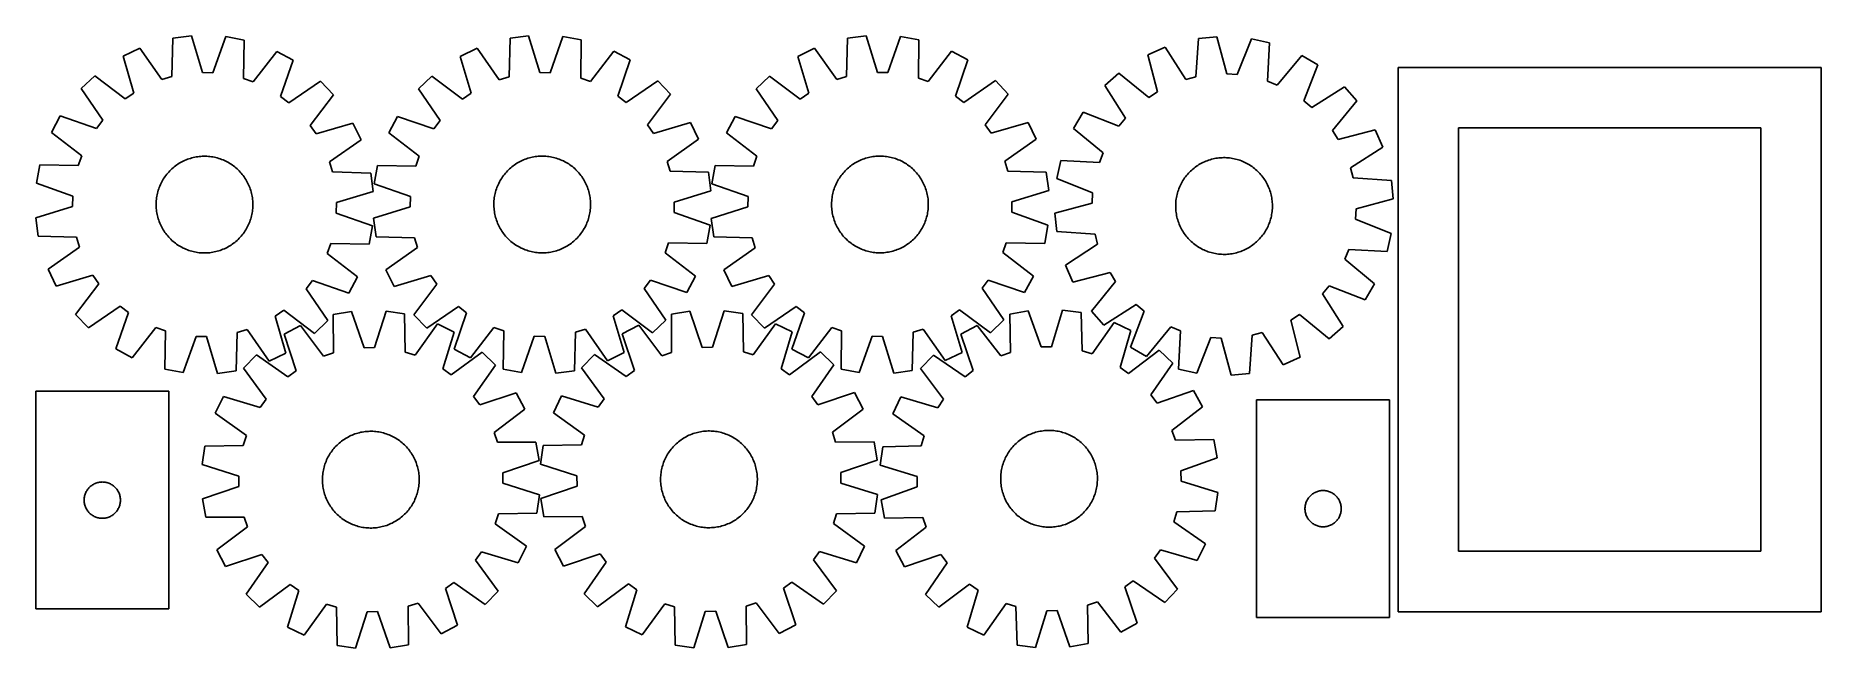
# Model space of a CAD drawing. Header units: millimetres. Extents: x 7 to 1483, y 7 to 513.
import ezdxf

# ---------------------------------------------------------------- set-up
doc = ezdxf.new("R2010")
doc.units = ezdxf.units.MM
doc.layers.add('CUT', color=7, linetype='CONTINUOUS', true_color=0x000000)

msp = doc.modelspace()

# ---------------------------------------------------------------- linework, layer by layer
at = {"layer": 'CUT'}
for p, q in [((92.801674, 502.781308), (78.924902, 496.135577)), ((110.978416, 476.731725), (92.801674, 502.781308)), ((120.152483, 510.92987), (119.19582, 479.179917)), ((135.403722, 512.962178), (120.152483, 510.92987)), ((144.641067, 482.57063), (135.403722, 512.962178)), ((163.933931, 512.260056), (153.212815, 482.359681)), ((179.066738, 509.480004), (163.933931, 512.260056)), ((178.460471, 477.721427), (179.066738, 509.480004)), ((371.561168, 502.653107), (357.710132, 495.953903)), ((389.838248, 476.673825), (371.561168, 502.653107)), ((398.880345, 510.907101), (398.046149, 479.153693)), ((414.123631, 512.998217), (398.880345, 510.907101)), ((423.478128, 482.642524), (414.123631, 512.998217)), ((442.656336, 512.406142), (432.050626, 482.464638)), ((457.799754, 509.684477), (442.656336, 512.406142)), ((457.315984, 477.923798), (457.799754, 509.684477)), ((650.725649, 502.651297), (636.879388, 495.942229)), ((669.021229, 476.68504), (650.725649, 502.651297)), ((678.03894, 510.924747), (677.227361, 479.170754)), ((693.280733, 513.026721), (678.03894, 510.924747)), ((702.656848, 482.677697), (693.280733, 513.026721)), ((721.813853, 512.454968), (711.229471, 482.505917)), ((736.959205, 509.74409), (721.813853, 512.454968)), ((736.498057, 477.983075), (736.959205, 509.74409)), ((940.494055, 503.437128), (926.38911, 497.290497)), ((957.730254, 476.755895), (940.494055, 503.437128)), ((968.118061, 510.605122), (966.029739, 478.90948)), ((983.432074, 512.092247), (968.118061, 510.605122)), ((991.579719, 481.390608), (983.432074, 512.092247)), ((1011.919096, 510.373126), (1000.138493, 480.874107)), ((1026.943136, 507.055176), (1011.919096, 510.373126)), ((1025.204679, 475.338422), (1026.943136, 507.055176)), ((78.924902, 496.135577), (87.826337, 465.643952)), ((205.983612, 499.995927), (186.547501, 474.871987)), ((219.516684, 492.675646), (205.983612, 499.995927)), ((209.126149, 462.658791), (219.516684, 492.675646)), ((357.710132, 495.953903), (366.729107, 465.496837)), ((484.753008, 500.304289), (465.413944, 475.105571)), ((498.314213, 493.036259), (484.753008, 500.304289)), ((488.03953, 462.979552), (498.314213, 493.036259)), ((636.879388, 495.942229), (645.920054, 465.491595)), ((763.919133, 500.383102), (744.598023, 475.170616)), ((777.485511, 493.124734), (763.919133, 500.383102)), ((767.23224, 463.060715), (777.485511, 493.124734)), ((926.38911, 497.290497), (934.197489, 466.500825)), ((1053.504667, 496.617222), (1033.184948, 472.202394)), ((1066.768074, 488.81898), (1053.504667, 496.617222)), ((1055.313687, 459.191767), (1066.768074, 488.81898)), ((55.430781, 479.933969), (44.286831, 469.325345)), ((80.767654, 460.776266), (55.430781, 479.933969)), ((119.19582, 479.179917), (110.978416, 476.731725)), ((153.212815, 482.359681), (144.641067, 482.57063)), ((186.547501, 474.871987), (178.460471, 477.721427)), ((242.185411, 475.337981), (215.936847, 457.449783)), ((252.794036, 464.19403), (242.185411, 475.337981)), ((334.278675, 479.661799), (323.175725, 469.010271)), ((359.689251, 460.601962), (334.278675, 479.661799)), ((398.046149, 479.153693), (389.838248, 476.673825)), ((432.050626, 482.464638), (423.478128, 482.642524)), ((465.413944, 475.105571), (457.315984, 477.923798)), ((521.049643, 475.786156), (494.870269, 457.796851)), ((531.701171, 464.683206), (521.049643, 475.786156)), ((613.459541, 479.633439), (602.364181, 468.974006)), ((638.883687, 460.591706), (613.459541, 479.633439)), ((677.227361, 479.170754), (669.021229, 476.68504)), ((711.229471, 482.505917), (702.656848, 482.677697)), ((744.598023, 475.170616), (736.498057, 477.983075)), ((800.233222, 475.890829), (774.066668, 457.882881)), ((810.892656, 464.795468), (800.233222, 475.890829)), ((902.332151, 481.937043), (890.816964, 471.732583)), ((926.969705, 461.887962), (902.332151, 481.937043)), ((966.029739, 478.90948), (957.730254, 476.755895)), ((1000.138493, 480.874107), (991.579719, 481.390608)), ((1033.184948, 472.202394), (1025.204679, 475.338422)), ((1483.14006, 486.779099), (1133.14006, 486.779099)), ((1133.14006, 486.779099), (1133.14006, 36.779099)), ((1483.14006, 36.779099), (1483.14006, 486.779099)), ((44.286831, 469.325345), (62.175028, 443.07678)), ((87.826337, 465.643952), (80.767654, 460.776266)), ((215.936847, 457.449783), (209.126149, 462.658791)), ((233.636332, 438.857157), (252.794036, 464.19403)), ((323.175725, 469.010271), (341.165031, 442.830896)), ((366.729107, 465.496837), (359.689251, 460.601962)), ((494.870269, 457.796851), (488.03953, 462.979552)), ((512.641334, 439.27263), (531.701171, 464.683206)), ((602.364181, 468.974006), (620.372129, 442.807451)), ((645.920054, 465.491595), (638.883687, 460.591706)), ((774.066668, 457.882881), (767.23224, 463.060715)), ((791.850923, 439.371323), (810.892656, 464.795468)), ((890.816964, 471.732583), (907.757707, 444.862785)), ((934.197489, 466.500825), (926.969705, 461.887962)), ((1061.934289, 453.743188), (1055.313687, 459.191767)), ((1088.804086, 470.683931), (1061.934289, 453.743188)), ((1078.959465, 434.53119), (1099.008546, 459.168744)), ((1099.008546, 459.168744), (1088.804086, 470.683931)), ((26.949166, 446.656617), (19.628884, 433.123546)), ((56.96602, 436.266083), (26.949166, 446.656617)), ((62.175028, 443.07678), (56.96602, 436.266083)), ((305.925622, 446.274841), (298.657592, 432.713635)), ((335.98233, 436.000158), (305.925622, 446.274841)), ((585.130276, 446.226295), (577.871907, 432.659916)), ((615.194294, 435.973024), (585.130276, 446.226295)), ((872.681915, 449.696571), (864.883673, 436.433163)), ((902.309128, 438.242184), (872.681915, 449.696571)), ((907.757707, 444.862785), (902.309128, 438.242184)), ((19.628884, 433.123546), (44.752824, 413.687435)), ((238.504018, 431.798474), (233.636332, 438.857157)), ((268.995643, 440.699909), (238.504018, 431.798474)), ((275.641375, 426.823137), (268.995643, 440.699909)), ((298.657592, 432.713635), (323.85631, 413.374572)), ((341.165031, 442.830896), (335.98233, 436.000158)), ((517.536209, 432.232775), (512.641334, 439.27263)), ((547.993275, 441.251749), (517.536209, 432.232775)), ((554.692479, 427.400713), (547.993275, 441.251749)), ((577.871907, 432.659916), (603.084393, 413.338806)), ((620.372129, 442.807451), (615.194294, 435.973024)), ((796.750811, 432.334956), (791.850923, 439.371323)), ((827.201445, 441.375622), (796.750811, 432.334956)), ((833.910514, 427.529361), (827.201445, 441.375622)), ((864.883673, 436.433163), (889.298501, 416.113445)), ((1083.572328, 427.303406), (1078.959465, 434.53119)), ((1114.362001, 435.111785), (1083.572328, 427.303406)), ((1120.508631, 421.00684), (1114.362001, 435.111785)), ((1433.14006, 436.779099), (1183.14006, 436.779099)), ((1183.14006, 436.779099), (1183.14006, 86.779099)), ((1433.14006, 86.779099), (1433.14006, 436.779099)), ((44.752824, 413.687435), (41.903384, 405.600404)), ((249.591792, 408.646395), (275.641375, 426.823137)), ((423.503935, 413.411389), (424.759785, 413.454393)), ((424.759785, 413.454393), (426.016365, 413.45793)), ((426.016365, 413.45793), (427.272437, 413.421994)), ((427.272437, 413.421994), (428.526759, 413.346622)), ((528.713198, 409.123633), (554.692479, 427.400713)), ((701.478147, 413.363275), (702.731967, 413.446599)), ((702.731967, 413.446599), (703.987785, 413.490498)), ((703.987785, 413.490498), (705.244363, 413.494929)), ((705.244363, 413.494929), (706.50046, 413.459888)), ((706.50046, 413.459888), (707.754836, 413.385409)), ((807.944257, 409.233781), (833.910514, 427.529361)), ((889.298501, 416.113445), (886.162473, 408.133176)), ((1093.827398, 403.77064), (1120.508631, 421.00684)), ((10.144807, 406.206672), (7.364755, 391.073865)), ((41.903384, 405.600404), (10.144807, 406.206672)), ((115.051321, 398.42462), (115.853308, 399.392)), ((115.853308, 399.392), (116.685285, 400.333712)), ((116.685285, 400.333712), (117.546432, 401.248825)), ((117.546432, 401.248825), (118.435898, 402.136438)), ((118.435898, 402.136438), (119.352806, 402.995674)), ((119.352806, 402.995674), (120.296251, 403.825686)), ((120.296251, 403.825686), (121.265301, 404.625653)), ((121.265301, 404.625653), (122.259001, 405.394787)), ((122.259001, 405.394787), (123.27637, 406.132329)), ((123.27637, 406.132329), (124.316403, 406.837551)), ((124.316403, 406.837551), (125.378075, 407.509756)), ((125.378075, 407.509756), (126.460337, 408.148282)), ((126.460337, 408.148282), (127.562122, 408.752498)), ((127.562122, 408.752498), (128.682342, 409.321808)), ((128.682342, 409.321808), (129.819892, 409.85565)), ((129.819892, 409.85565), (130.973649, 410.353497)), ((130.973649, 410.353497), (132.142474, 410.814858)), ((132.142474, 410.814858), (133.325214, 411.239278)), ((133.325214, 411.239278), (134.520702, 411.626338)), ((134.520702, 411.626338), (135.727758, 411.975655)), ((135.727758, 411.975655), (136.945191, 412.286886)), ((136.945191, 412.286886), (138.171799, 412.559723)), ((138.171799, 412.559723), (139.406372, 412.793896)), ((139.406372, 412.793896), (140.647691, 412.989175)), ((140.647691, 412.989175), (141.894531, 413.145366)), ((141.894531, 413.145366), (143.145662, 413.262317)), ((143.145662, 413.262317), (144.39985, 413.339911)), ((144.39985, 413.339911), (145.655856, 413.378071)), ((145.655856, 413.378071), (146.91244, 413.376761)), ((146.91244, 413.376761), (148.168364, 413.335981)), ((148.168364, 413.335981), (149.422387, 413.255771)), ((149.422387, 413.255771), (150.673271, 413.136211)), ((150.673271, 413.136211), (151.919783, 412.97742)), ((151.919783, 412.97742), (153.160692, 412.779552)), ((153.160692, 412.779552), (154.394774, 412.542804)), ((154.394774, 412.542804), (155.62081, 412.26741)), ((155.62081, 412.26741), (156.837591, 411.953641)), ((156.837591, 411.953641), (158.043916, 411.601806)), ((158.043916, 411.601806), (159.238594, 411.212254)), ((159.238594, 411.212254), (160.420446, 410.785368)), ((160.420446, 410.785368), (161.588307, 410.32157)), ((161.588307, 410.32157), (162.741023, 409.821318)), ((162.741023, 409.821318), (163.877457, 409.285104)), ((163.877457, 409.285104), (164.996487, 408.713459)), ((164.996487, 408.713459), (166.097009, 408.106946)), ((166.097009, 408.106946), (167.177937, 407.466165)), ((167.177937, 407.466165), (168.238205, 406.791746)), ((168.238205, 406.791746), (169.276765, 406.084357)), ((169.276765, 406.084357), (170.292593, 405.344695)), ((170.292593, 405.344695), (171.284687, 404.57349)), ((171.284687, 404.57349), (172.252066, 403.771503)), ((172.252066, 403.771503), (173.193778, 402.939526)), ((173.193778, 402.939526), (174.108892, 402.078379)), ((174.108892, 402.078379), (174.996505, 401.188913)), ((174.996505, 401.188913), (175.855741, 400.272005)), ((175.855741, 400.272005), (176.685752, 399.32856)), ((176.685752, 399.32856), (177.48572, 398.35951)), ((252.039983, 400.428991), (249.591792, 408.646395)), ((283.789937, 399.472328), (252.039983, 400.428991)), ((285.822245, 384.22109), (283.789937, 399.472328)), ((289.277404, 405.760382), (286.55574, 390.616964)), ((321.038083, 405.276611), (289.277404, 405.760382)), ((323.85631, 413.374572), (321.038083, 405.276611)), ((394.213153, 398.383012), (395.011403, 399.353478)), ((395.011403, 399.353478), (395.839742, 400.298391)), ((395.839742, 400.298391), (396.697353, 401.21682)), ((396.697353, 401.21682), (397.583389, 402.107857)), ((397.583389, 402.107857), (398.496976, 402.970623)), ((398.496976, 402.970623), (399.437212, 403.804267)), ((399.437212, 403.804267), (400.40317, 404.607966)), ((400.40317, 404.607966), (401.393896, 405.380928)), ((401.393896, 405.380928), (402.408412, 406.122388)), ((402.408412, 406.122388), (403.445718, 406.831615)), ((403.445718, 406.831615), (404.504789, 407.507911)), ((404.504789, 407.507911), (405.58458, 408.150606)), ((405.58458, 408.150606), (406.684027, 408.759067)), ((406.684027, 408.759067), (407.802042, 409.332693)), ((407.802042, 409.332693), (408.937525, 409.870919)), ((408.937525, 409.870919), (410.089353, 410.373213)), ((410.089353, 410.373213), (411.25639, 410.839079)), ((411.25639, 410.839079), (412.437485, 411.268057)), ((412.437485, 411.268057), (413.631471, 411.659725)), ((413.631471, 411.659725), (414.83717, 412.013695)), ((414.83717, 412.013695), (416.053394, 412.329619)), ((416.053394, 412.329619), (417.27894, 412.607185)), ((417.27894, 412.607185), (418.5126, 412.846118)), ((418.5126, 412.846118), (419.753157, 413.046183)), ((419.753157, 413.046183), (420.999386, 413.207183)), ((420.999386, 413.207183), (422.250057, 413.328958)), ((422.250057, 413.328958), (423.503935, 413.411389)), ((428.526759, 413.346622), (429.778096, 413.231888)), ((429.778096, 413.231888), (431.025211, 413.077905)), ((431.025211, 413.077905), (432.266874, 412.884825)), ((432.266874, 412.884825), (433.501859, 412.652839)), ((433.501859, 412.652839), (434.728949, 412.382175)), ((434.728949, 412.382175), (435.946931, 412.073102)), ((435.946931, 412.073102), (437.154604, 411.725923)), ((437.154604, 411.725923), (438.350775, 411.340981)), ((438.350775, 411.340981), (439.534266, 410.918657)), ((439.534266, 410.918657), (440.703906, 410.459367)), ((440.703906, 410.459367), (441.858543, 409.963564)), ((441.858543, 409.963564), (442.997037, 409.431738)), ((442.997037, 409.431738), (444.118263, 408.864413)), ((444.118263, 408.864413), (445.221117, 408.262149)), ((445.221117, 408.262149), (446.304508, 407.625542)), ((446.304508, 407.625542), (447.367369, 406.955218)), ((447.367369, 406.955218), (448.40865, 406.25184)), ((448.40865, 406.25184), (449.427324, 405.516101)), ((449.427324, 405.516101), (450.422384, 404.748728)), ((450.422384, 404.748728), (451.39285, 403.950478)), ((451.39285, 403.950478), (452.337764, 403.122139)), ((452.337764, 403.122139), (453.256192, 402.264529)), ((453.256192, 402.264529), (454.147229, 401.378493)), ((454.147229, 401.378493), (455.009995, 400.464906)), ((455.009995, 400.464906), (455.843639, 399.524669)), ((455.843639, 399.524669), (456.647339, 398.558712)), ((531.193066, 400.915733), (528.713198, 409.123633)), ((562.946473, 400.081537), (531.193066, 400.915733)), ((565.03759, 384.83825), (562.946473, 400.081537)), ((568.510919, 405.699988), (565.800042, 390.554636)), ((600.271935, 405.23884), (568.510919, 405.699988)), ((603.084393, 413.338806), (600.271935, 405.23884)), ((673.451896, 398.397363), (674.249455, 399.368397)), ((674.249455, 399.368397), (675.077121, 400.3139)), ((675.077121, 400.3139), (675.934077, 401.232939)), ((675.934077, 401.232939), (676.819478, 402.124607)), ((676.819478, 402.124607), (677.73245, 402.988024)), ((677.73245, 402.988024), (678.672093, 403.822337)), ((678.672093, 403.822337), (679.637478, 404.626724)), ((679.637478, 404.626724), (680.627653, 405.400391)), ((680.627653, 405.400391), (681.641641, 406.142574)), ((681.641641, 406.142574), (682.678441, 406.85254)), ((682.678441, 406.85254), (683.73703, 407.529589)), ((683.73703, 407.529589), (684.816364, 408.173054)), ((684.816364, 408.173054), (685.915376, 408.782298)), ((685.915376, 408.782298), (687.032983, 409.35672)), ((687.032983, 409.35672), (688.168082, 409.895754)), ((688.168082, 409.895754), (689.319552, 410.398868)), ((689.319552, 410.398868), (690.486257, 410.865565)), ((690.486257, 410.865565), (691.667046, 411.295385)), ((691.667046, 411.295385), (692.860753, 411.687903)), ((692.860753, 411.687903), (694.0662, 412.042733)), ((694.0662, 412.042733), (695.282198, 412.359523)), ((695.282198, 412.359523), (696.507546, 412.637961)), ((696.507546, 412.637961), (697.741036, 412.877773)), ((697.741036, 412.877773), (698.98145, 413.078722)), ((698.98145, 413.078722), (700.227563, 413.240609)), ((700.227563, 413.240609), (701.478147, 413.363275)), ((707.754836, 413.385409), (709.006254, 413.271566)), ((709.006254, 413.271566), (710.253478, 413.118472)), ((710.253478, 413.118472), (711.495278, 412.926276)), ((711.495278, 412.926276), (712.730429, 412.69517)), ((712.730429, 412.69517), (713.957711, 412.425381)), ((713.957711, 412.425381), (715.175913, 412.117174)), ((715.175913, 412.117174), (716.383832, 411.770856)), ((716.383832, 411.770856), (717.580278, 411.386766)), ((717.580278, 411.386766), (718.764069, 410.965285)), ((718.764069, 410.965285), (719.934036, 410.506828)), ((719.934036, 410.506828), (721.089026, 410.011848)), ((721.089026, 410.011848), (722.227898, 409.480833)), ((722.227898, 409.480833), (723.349529, 408.914307)), ((723.349529, 408.914307), (724.452811, 408.312829)), ((724.452811, 408.312829), (725.536655, 407.676993)), ((725.536655, 407.676993), (726.599993, 407.007426)), ((726.599993, 407.007426), (727.641775, 406.30479)), ((727.641775, 406.30479), (728.660972, 405.569777)), ((728.660972, 405.569777), (729.656579, 404.803113)), ((729.656579, 404.803113), (730.627613, 404.005555)), ((730.627613, 404.005555), (731.573117, 403.177889)), ((731.573117, 403.177889), (732.492156, 402.320933)), ((732.492156, 402.320933), (733.383824, 401.435532)), ((733.383824, 401.435532), (734.24724, 400.522559)), ((734.24724, 400.522559), (735.081554, 399.582917)), ((735.081554, 399.582917), (735.885941, 398.617532)), ((810.42997, 401.027649), (807.944257, 409.233781)), ((842.183964, 400.21607), (810.42997, 401.027649)), ((844.285937, 384.974277), (842.183964, 400.21607)), ((854.445719, 409.871632), (851.127768, 394.847593)), ((886.162473, 408.133176), (854.445719, 409.871632)), ((959.007979, 398.353353), (959.843954, 399.291517)), ((959.843954, 399.291517), (960.708986, 400.202959)), ((960.708986, 400.202959), (961.602219, 401.086781)), ((961.602219, 401.086781), (962.522774, 401.942109)), ((962.522774, 401.942109), (963.469741, 402.7681)), ((963.469741, 402.7681), (964.442185, 403.563938)), ((964.442185, 403.563938), (965.439148, 404.328838)), ((965.439148, 404.328838), (966.459644, 405.062046)), ((966.459644, 405.062046), (967.502668, 405.762837)), ((967.502668, 405.762837), (968.56719, 406.43052)), ((968.56719, 406.43052), (969.652158, 407.064437)), ((969.652158, 407.064437), (970.756503, 407.663961)), ((970.756503, 407.663961), (971.879135, 408.2285)), ((971.879135, 408.2285), (973.018945, 408.757499)), ((973.018945, 408.757499), (974.174809, 409.250434)), ((974.174809, 409.250434), (975.345586, 409.706819)), ((975.345586, 409.706819), (976.530121, 410.126204)), ((976.530121, 410.126204), (977.727245, 410.508175)), ((977.727245, 410.508175), (978.935776, 410.852355)), ((978.935776, 410.852355), (980.154521, 411.158405)), ((980.154521, 411.158405), (981.382279, 411.426021)), ((981.382279, 411.426021), (982.617836, 411.654941)), ((982.617836, 411.654941), (983.859975, 411.844938)), ((983.859975, 411.844938), (985.107468, 411.995825)), ((985.107468, 411.995825), (986.359086, 412.107452)), ((986.359086, 412.107452), (987.613592, 412.17971)), ((987.613592, 412.17971), (988.869749, 412.212528)), ((988.869749, 412.212528), (990.126316, 412.205872)), ((990.126316, 412.205872), (991.382055, 412.15975)), ((991.382055, 412.15975), (992.635725, 412.074208)), ((992.635725, 412.074208), (993.88609, 411.949328)), ((993.88609, 411.949328), (995.131915, 411.785235)), ((995.131915, 411.785235), (996.371971, 411.582091)), ((996.371971, 411.582091), (997.605035, 411.340096)), ((997.605035, 411.340096), (998.829888, 411.059489)), ((998.829888, 411.059489), (1000.045324, 410.740547)), ((1000.045324, 410.740547), (1001.250141, 410.383585)), ((1001.250141, 410.383585), (1002.443151, 409.988954)), ((1002.443151, 409.988954), (1003.623177, 409.557045)), ((1003.623177, 409.557045), (1004.789054, 409.088284)), ((1004.789054, 409.088284), (1005.939632, 408.583132)), ((1005.939632, 408.583132), (1007.073775, 408.04209)), ((1007.073775, 408.04209), (1008.190363, 407.46569)), ((1008.190363, 407.46569), (1009.288296, 406.854501)), ((1009.288296, 406.854501), (1010.366488, 406.209128)), ((1010.366488, 406.209128), (1011.423877, 405.530206)), ((1011.423877, 405.530206), (1012.459419, 404.818405)), ((1012.459419, 404.818405), (1013.472092, 404.074429)), ((1013.472092, 404.074429), (1014.460896, 403.299011)), ((1014.460896, 403.299011), (1015.424856, 402.492916)), ((1015.424856, 402.492916), (1016.36302, 401.65694)), ((1016.36302, 401.65694), (1017.274462, 400.791909)), ((1017.274462, 400.791909), (1018.158284, 399.898675)), ((1018.158284, 399.898675), (1019.013612, 398.978121)), ((1019.013612, 398.978121), (1019.839603, 398.031154)), ((1095.980984, 395.471156), (1093.827398, 403.77064)), ((7.364755, 391.073865), (37.26513, 380.352749)), ((107.357401, 382.760744), (107.67117, 383.977525)), ((107.67117, 383.977525), (108.023005, 385.183849)), ((108.023005, 385.183849), (108.412557, 386.378527)), ((108.412557, 386.378527), (108.839443, 387.56038)), ((108.839443, 387.56038), (109.303241, 388.72824)), ((109.303241, 388.72824), (109.803494, 389.880956)), ((109.803494, 389.880956), (110.339707, 391.01739)), ((110.339707, 391.01739), (110.911352, 392.13642)), ((110.911352, 392.13642), (111.517865, 393.236943)), ((111.517865, 393.236943), (112.158646, 394.317871)), ((112.158646, 394.317871), (112.833065, 395.378138)), ((112.833065, 395.378138), (113.540454, 396.416699)), ((113.540454, 396.416699), (114.280116, 397.432527)), ((114.280116, 397.432527), (115.051321, 398.42462)), ((177.48572, 398.35951), (178.254854, 397.36581)), ((178.254854, 397.36581), (178.992396, 396.348441)), ((178.992396, 396.348441), (179.697617, 395.308408)), ((179.697617, 395.308408), (180.369823, 394.246736)), ((180.369823, 394.246736), (181.008348, 393.164474)), ((181.008348, 393.164474), (181.612564, 392.062689)), ((181.612564, 392.062689), (182.181874, 390.942469)), ((182.181874, 390.942469), (182.715716, 389.804919)), ((182.715716, 389.804919), (183.213563, 388.651162)), ((183.213563, 388.651162), (183.674925, 387.482337)), ((183.674925, 387.482337), (184.099345, 386.299597)), ((184.099345, 386.299597), (184.486404, 385.104109)), ((184.486404, 385.104109), (184.835722, 383.897053)), ((184.835722, 383.897053), (185.146952, 382.67962)), ((255.430696, 374.983744), (285.822245, 384.22109)), ((286.55574, 390.616964), (316.497244, 380.011254)), ((386.579706, 382.689577), (386.88878, 383.907559)), ((386.88878, 383.907559), (387.235959, 385.115231)), ((387.235959, 385.115231), (387.6209, 386.311403)), ((387.6209, 386.311403), (388.043225, 387.494893)), ((388.043225, 387.494893), (388.502515, 388.664534)), ((388.502515, 388.664534), (388.998318, 389.819171)), ((388.998318, 389.819171), (389.530144, 390.957665)), ((389.530144, 390.957665), (390.097469, 392.078891)), ((390.097469, 392.078891), (390.699732, 393.181745)), ((390.699732, 393.181745), (391.33634, 394.265136)), ((391.33634, 394.265136), (392.006664, 395.327997)), ((392.006664, 395.327997), (392.710042, 396.369278)), ((392.710042, 396.369278), (393.44578, 397.387951)), ((393.44578, 397.387951), (394.213153, 398.383012)), ((456.647339, 398.558712), (457.4203, 397.567986)), ((457.4203, 397.567986), (458.16176, 396.553469)), ((458.16176, 396.553469), (458.870988, 395.516164)), ((458.870988, 395.516164), (459.547283, 394.457093)), ((459.547283, 394.457093), (460.189978, 393.377301)), ((460.189978, 393.377301), (460.798439, 392.277855)), ((460.798439, 392.277855), (461.372065, 391.159839)), ((461.372065, 391.159839), (461.910291, 390.024357)), ((461.910291, 390.024357), (462.412585, 388.872529)), ((462.412585, 388.872529), (462.878451, 387.705491)), ((462.878451, 387.705491), (463.307429, 386.524397)), ((463.307429, 386.524397), (463.699097, 385.330411)), ((463.699097, 385.330411), (464.053068, 384.124711)), ((464.053068, 384.124711), (464.368992, 382.908488)), ((534.681896, 375.483754), (565.03759, 384.83825)), ((565.800042, 390.554636), (595.749092, 379.970255)), ((665.829629, 382.698494), (666.137835, 383.916696)), ((666.137835, 383.916696), (666.484154, 385.124616)), ((666.484154, 385.124616), (666.868243, 386.321062)), ((666.868243, 386.321062), (667.289725, 387.504852)), ((667.289725, 387.504852), (667.748182, 388.67482)), ((667.748182, 388.67482), (668.243162, 389.82981)), ((668.243162, 389.82981), (668.774177, 390.968682)), ((668.774177, 390.968682), (669.340703, 392.090312)), ((669.340703, 392.090312), (669.942181, 393.193594)), ((669.942181, 393.193594), (670.578017, 394.277439)), ((670.578017, 394.277439), (671.247583, 395.340777)), ((671.247583, 395.340777), (671.95022, 396.382559)), ((671.95022, 396.382559), (672.685233, 397.401756)), ((672.685233, 397.401756), (673.451896, 398.397363)), ((735.885941, 398.617532), (736.659607, 397.627357)), ((736.659607, 397.627357), (737.40179, 396.613369)), ((737.40179, 396.613369), (738.111757, 395.576569)), ((738.111757, 395.576569), (738.788806, 394.51798)), ((738.788806, 394.51798), (739.43227, 393.438646)), ((739.43227, 393.438646), (740.041514, 392.339634)), ((740.041514, 392.339634), (740.615937, 391.222027)), ((740.615937, 391.222027), (741.154971, 390.086928)), ((741.154971, 390.086928), (741.658085, 388.935458)), ((741.658085, 388.935458), (742.124782, 387.768753)), ((742.124782, 387.768753), (742.554602, 386.587964)), ((742.554602, 386.587964), (742.94712, 385.394257)), ((742.94712, 385.394257), (743.301949, 384.18881)), ((743.301949, 384.18881), (743.618739, 382.972812)), ((813.936914, 375.598161), (844.285937, 384.974277)), ((851.127768, 394.847593), (880.626787, 383.066989)), ((950.760347, 382.973821), (951.11731, 384.178638)), ((951.11731, 384.178638), (951.51194, 385.371648)), ((951.51194, 385.371648), (951.94385, 386.551674)), ((951.94385, 386.551674), (952.412611, 387.717551)), ((952.412611, 387.717551), (952.917763, 388.868129)), ((952.917763, 388.868129), (953.458805, 390.002272)), ((953.458805, 390.002272), (954.035205, 391.11886)), ((954.035205, 391.11886), (954.646393, 392.216793)), ((954.646393, 392.216793), (955.291767, 393.294985)), ((955.291767, 393.294985), (955.970689, 394.352374)), ((955.970689, 394.352374), (956.68249, 395.387916)), ((956.68249, 395.387916), (957.426466, 396.400589)), ((957.426466, 396.400589), (958.201884, 397.389393)), ((958.201884, 397.389393), (959.007979, 398.353353)), ((1019.839603, 398.031154), (1020.635441, 397.05871)), ((1020.635441, 397.05871), (1021.400341, 396.061747)), ((1021.400341, 396.061747), (1022.133549, 395.04125)), ((1022.133549, 395.04125), (1022.83434, 393.998227)), ((1022.83434, 393.998227), (1023.502023, 392.933705)), ((1023.502023, 392.933705), (1024.13594, 391.848737)), ((1024.13594, 391.848737), (1024.735464, 390.744392)), ((1024.735464, 390.744392), (1025.300003, 389.62176)), ((1025.300003, 389.62176), (1025.829002, 388.48195)), ((1025.829002, 388.48195), (1026.321937, 387.326086)), ((1026.321937, 387.326086), (1026.778322, 386.155308)), ((1026.778322, 386.155308), (1027.197708, 384.970774)), ((1027.197708, 384.970774), (1027.579679, 383.77365)), ((1127.676625, 393.382834), (1095.980984, 395.471156)), ((1129.16375, 378.068821), (1127.676625, 393.382834)), ((37.054181, 371.781), (6.662633, 362.543655)), ((37.26513, 380.352749), (37.054181, 371.781)), ((106.24674, 372.795789), (106.24805, 374.052374)), ((106.284901, 371.539783), (106.24674, 372.795789)), ((106.24805, 374.052374), (106.288831, 375.308297)), ((106.362494, 370.285596), (106.284901, 371.539783)), ((106.288831, 375.308297), (106.36904, 376.56232)), ((106.479445, 369.034465), (106.362494, 370.285596)), ((106.36904, 376.56232), (106.4886, 377.813205)), ((106.4886, 377.813205), (106.647392, 379.059717)), ((106.647392, 379.059717), (106.845259, 380.300626)), ((106.845259, 380.300626), (107.082007, 381.534707)), ((107.082007, 381.534707), (107.357401, 382.760744)), ((185.146952, 382.67962), (185.419789, 381.453012)), ((185.419789, 381.453012), (185.653962, 380.218439)), ((185.653962, 380.218439), (185.849241, 378.97712)), ((185.849241, 378.97712), (186.005433, 377.73028)), ((186.115838, 370.202424), (185.996278, 368.95154)), ((186.005433, 377.73028), (186.122383, 376.479149)), ((186.196047, 371.456447), (186.115838, 370.202424)), ((186.122383, 376.479149), (186.199977, 375.224961)), ((186.236827, 372.712371), (186.196047, 371.456447)), ((186.199977, 375.224961), (186.238138, 373.968955)), ((186.238138, 373.968955), (186.236827, 372.712371)), ((255.219748, 366.411996), (255.430696, 374.983744)), ((316.319358, 371.438756), (285.963664, 362.084259)), ((316.497244, 380.011254), (316.319358, 371.438756)), ((385.503952, 373.976993), (385.539887, 375.233064)), ((385.507488, 372.720413), (385.503952, 373.976993)), ((385.550493, 371.464563), (385.507488, 372.720413)), ((385.539887, 375.233064), (385.61526, 376.487387)), ((385.632923, 370.210684), (385.550493, 371.464563)), ((385.61526, 376.487387), (385.729994, 377.738724)), ((385.754698, 368.960014), (385.632923, 370.210684)), ((385.729994, 377.738724), (385.883977, 378.985839)), ((385.883977, 378.985839), (386.077056, 380.227502)), ((386.077056, 380.227502), (386.309043, 381.462487)), ((386.309043, 381.462487), (386.579706, 382.689577)), ((464.368992, 382.908488), (464.646557, 381.682941)), ((464.646557, 381.682941), (464.88549, 380.449281)), ((464.88549, 380.449281), (465.085556, 379.208724)), ((465.085556, 379.208724), (465.246555, 377.962496)), ((465.27126, 369.183786), (465.117277, 367.93667)), ((465.246555, 377.962496), (465.36833, 376.711825)), ((465.385994, 370.435122), (465.27126, 369.183786)), ((465.36833, 376.711825), (465.450761, 375.457946)), ((465.461366, 371.689445), (465.385994, 370.435122)), ((465.450761, 375.457946), (465.493766, 374.202097)), ((465.497302, 372.945516), (465.461366, 371.689445)), ((465.493766, 374.202097), (465.497302, 372.945516)), ((534.50401, 366.911255), (534.681896, 375.483754)), ((595.577312, 371.397632), (565.228289, 362.021516)), ((595.749092, 379.970255), (595.577312, 371.397632)), ((664.760081, 373.985147), (664.795122, 375.241243)), ((664.764512, 372.728569), (664.760081, 373.985147)), ((664.808411, 371.472751), (664.764512, 372.728569)), ((664.795122, 375.241243), (664.869601, 376.49562)), ((664.891735, 370.218931), (664.808411, 371.472751)), ((664.869601, 376.49562), (664.983443, 377.747037)), ((665.014401, 368.968347), (664.891735, 370.218931)), ((664.983443, 377.747037), (665.136538, 378.994262)), ((665.136538, 378.994262), (665.328733, 380.236062)), ((665.328733, 380.236062), (665.55984, 381.471213)), ((665.55984, 381.471213), (665.829629, 382.698494)), ((743.618739, 382.972812), (743.897178, 381.747464)), ((743.897178, 381.747464), (744.136989, 380.513974)), ((744.136989, 380.513974), (744.337938, 379.27356)), ((744.337938, 379.27356), (744.499825, 378.027446)), ((744.530783, 369.248756), (744.377688, 368.001532)), ((744.499825, 378.027446), (744.622491, 376.776862)), ((744.644626, 370.500174), (744.530783, 369.248756)), ((744.622491, 376.776862), (744.705815, 375.523043)), ((744.719104, 371.75455), (744.644626, 370.500174)), ((744.705815, 375.523043), (744.749714, 374.267224)), ((744.754145, 373.010647), (744.719104, 371.75455)), ((744.749714, 374.267224), (744.754145, 373.010647)), ((813.765134, 367.025538), (813.936914, 375.598161)), ((880.110287, 374.508216), (849.408648, 366.360571)), ((880.626787, 383.066989), (880.110287, 374.508216)), ((949.288367, 371.798245), (949.295022, 373.054813)), ((949.321184, 370.542089), (949.288367, 371.798245)), ((949.295022, 373.054813), (949.341144, 374.310552)), ((949.393443, 369.287583), (949.321184, 370.542089)), ((949.341144, 374.310552), (949.426687, 375.564222)), ((949.50507, 368.035965), (949.393443, 369.287583)), ((949.426687, 375.564222), (949.551567, 376.814587)), ((949.551567, 376.814587), (949.715659, 378.060412)), ((949.715659, 378.060412), (949.918803, 379.300468)), ((949.918803, 379.300468), (950.160798, 380.533532)), ((950.160798, 380.533532), (950.441405, 381.758385)), ((950.441405, 381.758385), (950.760347, 382.973821)), ((1027.579679, 383.77365), (1027.923859, 382.565119)), ((1027.923859, 382.565119), (1028.229908, 381.346373)), ((1028.229908, 381.346373), (1028.497524, 380.118616)), ((1028.497524, 380.118616), (1028.726444, 378.883059)), ((1028.726444, 378.883059), (1028.916441, 377.64092)), ((1028.916441, 377.64092), (1029.067328, 376.393427)), ((1029.067328, 376.393427), (1029.178955, 375.141809)), ((1029.231254, 370.11884), (1029.145711, 368.86517)), ((1029.178955, 375.141809), (1029.251213, 373.887303)), ((1029.277375, 371.374578), (1029.231254, 370.11884)), ((1029.251213, 373.887303), (1029.284031, 372.631146)), ((1029.284031, 372.631146), (1029.277375, 371.374578)), ((1097.945611, 361.362402), (1098.462111, 369.921175)), ((1098.462111, 369.921175), (1129.16375, 378.068821)), ((6.662633, 362.543655), (8.694941, 347.292417)), ((106.635636, 367.787624), (106.479445, 369.034465)), ((106.830915, 366.546305), (106.635636, 367.787624)), ((107.065089, 365.311733), (106.830915, 366.546305)), ((107.337925, 364.085125), (107.065089, 365.311733)), ((107.649156, 362.867692), (107.337925, 364.085125)), ((107.998473, 361.660636), (107.649156, 362.867692)), ((108.385533, 360.465148), (107.998473, 361.660636)), ((108.809953, 359.282408), (108.385533, 360.465148)), ((109.271314, 358.113582), (108.809953, 359.282408)), ((109.769161, 356.959826), (109.271314, 358.113582)), ((110.303004, 355.822276), (109.769161, 356.959826)), ((110.872313, 354.702056), (110.303004, 355.822276)), ((111.476529, 353.600271), (110.872313, 354.702056)), ((181.573525, 354.628324), (180.967013, 353.527802)), ((182.14517, 355.747354), (181.573525, 354.628324)), ((182.681384, 356.883788), (182.14517, 355.747354)), ((183.181637, 358.036504), (182.681384, 356.883788)), ((183.645435, 359.204365), (183.181637, 358.036504)), ((184.072321, 360.386217), (183.645435, 359.204365)), ((184.461873, 361.580895), (184.072321, 360.386217)), ((184.813707, 362.78722), (184.461873, 361.580895)), ((185.127476, 364.004001), (184.813707, 362.78722)), ((185.402871, 365.230037), (185.127476, 364.004001)), ((185.639618, 366.464119), (185.402871, 365.230037)), ((185.837486, 367.705028), (185.639618, 366.464119)), ((185.996278, 368.95154), (185.837486, 367.705028)), ((285.120123, 355.69088), (255.219748, 366.411996)), ((282.340071, 340.558073), (285.120123, 355.69088)), ((285.963664, 362.084259), (288.054781, 346.840973)), ((385.915698, 367.713785), (385.754698, 368.960014)), ((386.115763, 366.473228), (385.915698, 367.713785)), ((386.354696, 365.239568), (386.115763, 366.473228)), ((386.632262, 364.014021), (386.354696, 365.239568)), ((386.948186, 362.797798), (386.632262, 364.014021)), ((387.302156, 361.592099), (386.948186, 362.797798)), ((387.693824, 360.398112), (387.302156, 361.592099)), ((388.122803, 359.217018), (387.693824, 360.398112)), ((388.588669, 358.049981), (388.122803, 359.217018)), ((389.090962, 356.898153), (388.588669, 358.049981)), ((389.629188, 355.76267), (389.090962, 356.898153)), ((390.202814, 354.644654), (389.629188, 355.76267)), ((390.811275, 353.545208), (390.202814, 354.644654)), ((460.903785, 354.843618), (460.301521, 353.740765)), ((461.47111, 355.964845), (460.903785, 354.843618)), ((462.002936, 357.103338), (461.47111, 355.964845)), ((462.498739, 358.257975), (462.002936, 357.103338)), ((462.958029, 359.427616), (462.498739, 358.257975)), ((463.380353, 360.611106), (462.958029, 359.427616)), ((463.765295, 361.807278), (463.380353, 360.611106)), ((464.112474, 363.014951), (463.765295, 361.807278)), ((464.421548, 364.232933), (464.112474, 363.014951)), ((464.692211, 365.460022), (464.421548, 364.232933)), ((464.924197, 366.695007), (464.692211, 365.460022)), ((465.117277, 367.93667), (464.924197, 366.695007)), ((564.445514, 356.305545), (534.50401, 366.911255)), ((561.723849, 341.162128), (564.445514, 356.305545)), ((565.228289, 362.021516), (567.330263, 346.779723)), ((665.176288, 367.722233), (665.014401, 368.968347)), ((665.377237, 366.48182), (665.176288, 367.722233)), ((665.617049, 365.24833), (665.377237, 366.48182)), ((665.895487, 364.022981), (665.617049, 365.24833)), ((666.212277, 362.806983), (665.895487, 364.022981)), ((666.567106, 361.601536), (666.212277, 362.806983)), ((666.959625, 360.407829), (666.567106, 361.601536)), ((667.389444, 359.227041), (666.959625, 360.407829)), ((667.856141, 358.060336), (667.389444, 359.227041)), ((668.359255, 356.908866), (667.856141, 358.060336)), ((668.89829, 355.773767), (668.359255, 356.908866)), ((669.472712, 354.65616), (668.89829, 355.773767)), ((670.081956, 353.557147), (669.472712, 354.65616)), ((740.173523, 354.905481), (739.572045, 353.802199)), ((740.740049, 356.027112), (740.173523, 354.905481)), ((741.271064, 357.165984), (740.740049, 356.027112)), ((741.766045, 358.320974), (741.271064, 357.165984)), ((742.224502, 359.490941), (741.766045, 358.320974)), ((742.645983, 360.674732), (742.224502, 359.490941)), ((743.030072, 361.871177), (742.645983, 360.674732)), ((743.376391, 363.079097), (743.030072, 361.871177)), ((743.684597, 364.297299), (743.376391, 363.079097)), ((743.954386, 365.524581), (743.684597, 364.297299)), ((744.185493, 366.759731), (743.954386, 365.524581)), ((744.377688, 368.001532), (744.185493, 366.759731)), ((843.714184, 356.441157), (813.765134, 367.025538)), ((841.003307, 341.295805), (843.714184, 356.441157)), ((849.408648, 366.360571), (850.895773, 351.046557)), ((949.655957, 366.788472), (949.50507, 368.035965)), ((949.845954, 365.546333), (949.655957, 366.788472)), ((950.074873, 364.310776), (949.845954, 365.546333)), ((950.34249, 363.083018), (950.074873, 364.310776)), ((950.648539, 361.864273), (950.34249, 363.083018)), ((950.992719, 360.655742), (950.648539, 361.864273)), ((951.37469, 359.458618), (950.992719, 360.655742)), ((951.794075, 358.274083), (951.37469, 359.458618)), ((952.250461, 357.103306), (951.794075, 358.274083)), ((952.743396, 355.947442), (952.250461, 357.103306)), ((953.272394, 354.807632), (952.743396, 355.947442)), ((953.836934, 353.685), (953.272394, 354.807632)), ((1025.113593, 354.42712), (1024.537193, 353.310532)), ((1025.654635, 355.561263), (1025.113593, 354.42712)), ((1026.159787, 356.71184), (1025.654635, 355.561263)), ((1026.628548, 357.877718), (1026.159787, 356.71184)), ((1027.060457, 359.057744), (1026.628548, 357.877718)), ((1027.455088, 360.250754), (1027.060457, 359.057744)), ((1027.81205, 361.455571), (1027.455088, 360.250754)), ((1028.130993, 362.671006), (1027.81205, 361.455571)), ((1028.4116, 363.89586), (1028.130993, 362.671006)), ((1028.653594, 365.128923), (1028.4116, 363.89586)), ((1028.856738, 366.36898), (1028.653594, 365.128923)), ((1029.020831, 367.614805), (1028.856738, 366.36898)), ((1029.145711, 368.86517), (1029.020831, 367.614805)), ((1127.44463, 349.581798), (1097.945611, 361.362402)), ((8.694941, 347.292417), (40.444894, 346.335754)), ((40.444894, 346.335754), (42.893086, 338.11835)), ((112.115055, 352.518008), (111.476529, 353.600271)), ((112.78726, 351.456337), (112.115055, 352.518008)), ((113.492482, 350.416303), (112.78726, 351.456337)), ((114.230024, 349.398935), (113.492482, 350.416303)), ((114.999158, 348.405235), (114.230024, 349.398935)), ((115.799125, 347.436184), (114.999158, 348.405235)), ((116.629137, 346.49274), (115.799125, 347.436184)), ((117.488373, 345.575832), (116.629137, 346.49274)), ((118.375986, 344.686366), (117.488373, 345.575832)), ((119.2911, 343.825219), (118.375986, 344.686366)), ((120.232811, 342.993242), (119.2911, 343.825219)), ((121.200191, 342.191255), (120.232811, 342.993242)), ((122.192284, 341.42005), (121.200191, 342.191255)), ((123.208113, 340.680387), (122.192284, 341.42005)), ((124.246673, 339.972998), (123.208113, 340.680387)), ((125.30694, 339.29858), (124.246673, 339.972998)), ((168.168474, 339.927194), (167.106803, 339.254989)), ((169.208508, 340.632415), (168.168474, 339.927194)), ((170.225876, 341.369957), (169.208508, 340.632415)), ((171.219576, 342.139091), (170.225876, 341.369957)), ((172.188627, 342.939059), (171.219576, 342.139091)), ((173.132071, 343.76907), (172.188627, 342.939059)), ((174.048979, 344.628307), (173.132071, 343.76907)), ((174.938446, 345.515919), (174.048979, 344.628307)), ((175.799592, 346.431033), (174.938446, 345.515919)), ((176.63157, 347.372745), (175.799592, 346.431033)), ((177.433557, 348.340125), (176.63157, 347.372745)), ((178.204762, 349.332218), (177.433557, 348.340125)), ((178.944424, 350.348046), (178.204762, 349.332218)), ((179.651813, 351.386606), (178.944424, 350.348046)), ((180.326231, 352.446874), (179.651813, 351.386606)), ((180.967013, 353.527802), (180.326231, 352.446874)), ((247.732054, 333.07731), (250.581494, 341.16434)), ((250.581494, 341.16434), (282.340071, 340.558073)), ((288.054781, 346.840973), (319.808188, 346.006776)), ((319.808188, 346.006776), (322.288056, 337.798876)), ((391.453971, 352.465417), (390.811275, 353.545208)), ((392.130266, 351.406346), (391.453971, 352.465417)), ((392.839494, 350.36904), (392.130266, 351.406346)), ((393.580954, 349.354524), (392.839494, 350.36904)), ((394.353915, 348.363798), (393.580954, 349.354524)), ((395.157614, 347.39784), (394.353915, 348.363798)), ((395.991258, 346.457604), (395.157614, 347.39784)), ((396.854025, 345.544017), (395.991258, 346.457604)), ((397.745062, 344.65798), (396.854025, 345.544017)), ((398.66349, 343.80037), (397.745062, 344.65798)), ((399.608403, 342.972031), (398.66349, 343.80037)), ((400.578869, 342.173781), (399.608403, 342.972031)), ((401.57393, 341.406408), (400.578869, 342.173781)), ((402.592603, 340.67067), (401.57393, 341.406408)), ((403.633884, 339.967291), (402.592603, 340.67067)), ((404.696745, 339.296968), (403.633884, 339.967291)), ((447.555536, 340.090894), (446.496465, 339.414599)), ((448.592841, 340.800121), (447.555536, 340.090894)), ((449.607358, 341.541582), (448.592841, 340.800121)), ((450.598084, 342.314543), (449.607358, 341.541582)), ((451.564042, 343.118242), (450.598084, 342.314543)), ((452.504278, 343.951886), (451.564042, 343.118242)), ((453.417865, 344.814652), (452.504278, 343.951886)), ((454.303901, 345.705689), (453.417865, 344.814652)), ((455.161512, 346.624118), (454.303901, 345.705689)), ((455.989851, 347.569031), (455.161512, 346.624118)), ((456.7881, 348.539497), (455.989851, 347.569031)), ((457.555473, 349.534558), (456.7881, 348.539497)), ((458.291212, 350.553231), (457.555473, 349.534558)), ((458.99459, 351.594512), (458.291212, 350.553231)), ((459.664914, 352.657373), (458.99459, 351.594512)), ((460.301521, 353.740765), (459.664914, 352.657373)), ((527.144943, 333.547937), (529.963171, 341.645898)), ((529.963171, 341.645898), (561.723849, 341.162128)), ((567.330263, 346.779723), (599.084256, 345.968144)), ((599.084256, 345.968144), (601.56997, 337.762012)), ((670.72542, 352.477814), (670.081956, 353.557147)), ((671.40247, 351.419225), (670.72542, 352.477814)), ((672.112436, 350.382424), (671.40247, 351.419225)), ((672.854619, 349.368436), (672.112436, 350.382424)), ((673.628285, 348.378261), (672.854619, 349.368436)), ((674.432672, 347.412876), (673.628285, 348.378261)), ((675.266986, 346.473234), (674.432672, 347.412876)), ((676.130403, 345.560262), (675.266986, 346.473234)), ((677.022071, 344.674861), (676.130403, 345.560262)), ((677.94111, 343.817904), (677.022071, 344.674861)), ((678.886613, 342.990238), (677.94111, 343.817904)), ((679.857647, 342.19268), (678.886613, 342.990238)), ((680.853254, 341.426016), (679.857647, 342.19268)), ((681.872451, 340.691003), (680.853254, 341.426016)), ((682.914233, 339.988367), (681.872451, 340.691003)), ((683.977571, 339.3188), (682.914233, 339.988367)), ((726.835785, 340.143253), (725.777196, 339.466204)), ((727.872585, 340.85322), (726.835785, 340.143253)), ((728.886573, 341.595402), (727.872585, 340.85322)), ((729.876748, 342.369069), (728.886573, 341.595402)), ((730.842134, 343.173456), (729.876748, 342.369069)), ((731.781776, 344.00777), (730.842134, 343.173456)), ((732.694748, 344.871186), (731.781776, 344.00777)), ((733.580149, 345.762854), (732.694748, 344.871186)), ((734.437106, 346.681893), (733.580149, 345.762854)), ((735.264771, 347.627396), (734.437106, 346.681893)), ((736.06233, 348.598431), (735.264771, 347.627396)), ((736.828994, 349.594038), (736.06233, 348.598431)), ((737.564006, 350.613235), (736.828994, 349.594038)), ((738.266643, 351.655016), (737.564006, 350.613235)), ((738.936209, 352.718354), (738.266643, 351.655016)), ((739.572045, 353.802199), (738.936209, 352.718354)), ((806.429833, 333.656987), (809.242291, 341.756953)), ((809.242291, 341.756953), (841.003307, 341.295805)), ((850.895773, 351.046557), (882.591414, 348.958236)), ((884.745, 340.658751), (858.063767, 323.422552)), ((882.591414, 348.958236), (884.745, 340.658751)), ((954.436458, 352.580655), (953.836934, 353.685)), ((955.070374, 351.495686), (954.436458, 352.580655)), ((955.738058, 350.431165), (955.070374, 351.495686)), ((956.438849, 349.388141), (955.738058, 350.431165)), ((957.172056, 348.367645), (956.438849, 349.388141)), ((957.936957, 347.370682), (957.172056, 348.367645)), ((958.732795, 346.398238), (957.936957, 347.370682)), ((959.558786, 345.451271), (958.732795, 346.398238)), ((960.414114, 344.530716), (959.558786, 345.451271)), ((961.297936, 343.637483), (960.414114, 344.530716)), ((962.209378, 342.772451), (961.297936, 343.637483)), ((963.147542, 341.936476), (962.209378, 342.772451)), ((964.111502, 341.130381), (963.147542, 341.936476)), ((965.100306, 340.354963), (964.111502, 341.130381)), ((966.112979, 339.610987), (965.100306, 340.354963)), ((967.14852, 338.899186), (966.112979, 339.610987)), ((1013.13325, 340.100553), (1012.112754, 339.367346)), ((1014.130213, 340.865454), (1013.13325, 340.100553)), ((1015.102657, 341.661292), (1014.130213, 340.865454)), ((1016.049624, 342.487283), (1015.102657, 341.661292)), ((1016.970178, 343.342611), (1016.049624, 342.487283)), ((1017.863412, 344.226432), (1016.970178, 343.342611)), ((1018.728444, 345.137875), (1017.863412, 344.226432)), ((1019.564419, 346.076039), (1018.728444, 345.137875)), ((1020.370514, 347.039999), (1019.564419, 346.076039)), ((1021.145932, 348.028803), (1020.370514, 347.039999)), ((1021.889908, 349.041475), (1021.145932, 348.028803)), ((1022.601709, 350.077017), (1021.889908, 349.041475)), ((1023.280631, 351.134406), (1022.601709, 350.077017)), ((1023.926004, 352.212599), (1023.280631, 351.134406)), ((1024.537193, 353.310532), (1023.926004, 352.212599)), ((1124.126679, 334.557759), (1127.44463, 349.581798)), ((42.893086, 338.11835), (16.843503, 319.941608)), ((126.387868, 338.657798), (125.30694, 339.29858)), ((127.488391, 338.051286), (126.387868, 338.657798)), ((128.607421, 337.479641), (127.488391, 338.051286)), ((129.743855, 336.943427), (128.607421, 337.479641)), ((130.896571, 336.443175), (129.743855, 336.943427)), ((132.064431, 335.979376), (130.896571, 336.443175)), ((133.246284, 335.552491), (132.064431, 335.979376)), ((134.440962, 335.162938), (133.246284, 335.552491)), ((135.647287, 334.811104), (134.440962, 335.162938)), ((136.864068, 334.497335), (135.647287, 334.811104)), ((138.090104, 334.22194), (136.864068, 334.497335)), ((139.324185, 333.985193), (138.090104, 334.22194)), ((140.565094, 333.787325), (139.324185, 333.985193)), ((141.811606, 333.628533), (140.565094, 333.787325)), ((143.062491, 333.508974), (141.811606, 333.628533)), ((144.316514, 333.428764), (143.062491, 333.508974)), ((145.572437, 333.387984), (144.316514, 333.428764)), ((146.829022, 333.386674), (145.572437, 333.387984)), ((148.085028, 333.424834), (146.829022, 333.386674)), ((149.339215, 333.502428), (148.085028, 333.424834)), ((150.590346, 333.619378), (149.339215, 333.502428)), ((151.837187, 333.77557), (150.590346, 333.619378)), ((153.078506, 333.970849), (151.837187, 333.77557)), ((154.313079, 334.205022), (153.078506, 333.970849)), ((155.539686, 334.477859), (154.313079, 334.205022)), ((156.757119, 334.789089), (155.539686, 334.477859)), ((157.964175, 335.138407), (156.757119, 334.789089)), ((159.159663, 335.525467), (157.964175, 335.138407)), ((160.342403, 335.949886), (159.159663, 335.525467)), ((161.511229, 336.411248), (160.342403, 335.949886)), ((162.664986, 336.909095), (161.511229, 336.411248)), ((163.802535, 337.442937), (162.664986, 336.909095)), ((164.922755, 338.012247), (163.802535, 337.442937)), ((166.02454, 338.616463), (164.922755, 338.012247)), ((167.106803, 339.254989), (166.02454, 338.616463)), ((272.855993, 313.641199), (247.732054, 333.07731)), ((322.288056, 337.798876), (296.308774, 319.521796)), ((405.780137, 338.66036), (404.696745, 339.296968)), ((406.88299, 338.058096), (405.780137, 338.66036)), ((408.004217, 337.490772), (406.88299, 338.058096)), ((409.14271, 336.958945), (408.004217, 337.490772)), ((410.297347, 336.463143), (409.14271, 336.958945)), ((411.466988, 336.003852), (410.297347, 336.463143)), ((412.650478, 335.581528), (411.466988, 336.003852)), ((413.84665, 335.196587), (412.650478, 335.581528)), ((415.054323, 334.849408), (413.84665, 335.196587)), ((416.272305, 334.540334), (415.054323, 334.849408)), ((417.499394, 334.26967), (416.272305, 334.540334)), ((418.73438, 334.037684), (417.499394, 334.26967)), ((419.976043, 333.844604), (418.73438, 334.037684)), ((421.223158, 333.690621), (419.976043, 333.844604)), ((422.474494, 333.575887), (421.223158, 333.690621)), ((423.728817, 333.500515), (422.474494, 333.575887)), ((424.984888, 333.46458), (423.728817, 333.500515)), ((426.241469, 333.468116), (424.984888, 333.46458)), ((427.497318, 333.51112), (426.241469, 333.468116)), ((428.751197, 333.593551), (427.497318, 333.51112)), ((430.001868, 333.715326), (428.751197, 333.593551)), ((431.248097, 333.876326), (430.001868, 333.715326)), ((432.488653, 334.076391), (431.248097, 333.876326)), ((433.722313, 334.315324), (432.488653, 334.076391)), ((434.94786, 334.59289), (433.722313, 334.315324)), ((436.164083, 334.908814), (434.94786, 334.59289)), ((437.369783, 335.262784), (436.164083, 334.908814)), ((438.563769, 335.654452), (437.369783, 335.262784)), ((439.744864, 336.083431), (438.563769, 335.654452)), ((440.911901, 336.549297), (439.744864, 336.083431)), ((442.063729, 337.05159), (440.911901, 336.549297)), ((443.199211, 337.589816), (442.063729, 337.05159)), ((444.317227, 338.163442), (443.199211, 337.589816)), ((445.416673, 338.771903), (444.317227, 338.163442)), ((446.496465, 339.414599), (445.416673, 338.771903)), ((552.343661, 314.208874), (527.144943, 333.547937)), ((601.56997, 337.762012), (575.603712, 319.466433)), ((685.061416, 338.682965), (683.977571, 339.3188)), ((686.164698, 338.081487), (685.061416, 338.682965)), ((687.286328, 337.514961), (686.164698, 338.081487)), ((688.4252, 336.983946), (687.286328, 337.514961)), ((689.58019, 336.488965), (688.4252, 336.983946)), ((690.750158, 336.030508), (689.58019, 336.488965)), ((691.933948, 335.609027), (690.750158, 336.030508)), ((693.130394, 335.224938), (691.933948, 335.609027)), ((694.338314, 334.878619), (693.130394, 335.224938)), ((695.556516, 334.570413), (694.338314, 334.878619)), ((696.783797, 334.300623), (695.556516, 334.570413)), ((698.018948, 334.069517), (696.783797, 334.300623)), ((699.260748, 333.877322), (698.018948, 334.069517)), ((700.507972, 333.724227), (699.260748, 333.877322)), ((701.75939, 333.610384), (700.507972, 333.724227)), ((703.013767, 333.535905), (701.75939, 333.610384)), ((704.269863, 333.500864), (703.013767, 333.535905)), ((705.526441, 333.505296), (704.269863, 333.500864)), ((706.782259, 333.549195), (705.526441, 333.505296)), ((708.036079, 333.632518), (706.782259, 333.549195)), ((709.286663, 333.755184), (708.036079, 333.632518)), ((710.532776, 333.917072), (709.286663, 333.755184)), ((711.77319, 334.11802), (710.532776, 333.917072)), ((713.00668, 334.357832), (711.77319, 334.11802)), ((714.232029, 334.636271), (713.00668, 334.357832)), ((715.448026, 334.953061), (714.232029, 334.636271)), ((716.653474, 335.30789), (715.448026, 334.953061)), ((717.847181, 335.700408), (716.653474, 335.30789)), ((719.027969, 336.130228), (717.847181, 335.700408)), ((720.194674, 336.596925), (719.027969, 336.130228)), ((721.346144, 337.100039), (720.194674, 336.596925)), ((722.481243, 337.639073), (721.346144, 337.100039)), ((723.59885, 338.213496), (722.481243, 337.639073)), ((724.697863, 338.82274), (723.59885, 338.213496)), ((725.777196, 339.466204), (724.697863, 338.82274)), ((831.642319, 314.335877), (806.429833, 333.656987)), ((968.205909, 338.220264), (967.14852, 338.899186)), ((969.284102, 337.57489), (968.205909, 338.220264)), ((970.382035, 336.963702), (969.284102, 337.57489)), ((971.498623, 336.387302), (970.382035, 336.963702)), ((972.632766, 335.846259), (971.498623, 336.387302)), ((973.783344, 335.341108), (972.632766, 335.846259)), ((974.949221, 334.872347), (973.783344, 335.341108)), ((976.129247, 334.440437), (974.949221, 334.872347)), ((977.322257, 334.045807), (976.129247, 334.440437)), ((978.527074, 333.688844), (977.322257, 334.045807)), ((979.742509, 333.369902), (978.527074, 333.688844)), ((980.967363, 333.089295), (979.742509, 333.369902)), ((982.200426, 332.8473), (980.967363, 333.089295)), ((983.440483, 332.644156), (982.200426, 332.8473)), ((984.686308, 332.480064), (983.440483, 332.644156)), ((985.936673, 332.355184), (984.686308, 332.480064)), ((987.190343, 332.269641), (985.936673, 332.355184)), ((988.446082, 332.223519), (987.190343, 332.269641)), ((989.702649, 332.216864), (988.446082, 332.223519)), ((990.958806, 332.249681), (989.702649, 332.216864)), ((992.213312, 332.32194), (990.958806, 332.249681)), ((993.46493, 332.433567), (992.213312, 332.32194)), ((994.712423, 332.584454), (993.46493, 332.433567)), ((995.954562, 332.774451), (994.712423, 332.584454)), ((997.190119, 333.00337), (995.954562, 332.774451)), ((998.417877, 333.270987), (997.190119, 333.00337)), ((999.636622, 333.577036), (998.417877, 333.270987)), ((1000.845153, 333.921216), (999.636622, 333.577036)), ((1002.042277, 334.303187), (1000.845153, 333.921216)), ((1003.226812, 334.722572), (1002.042277, 334.303187)), ((1004.397589, 335.178958), (1003.226812, 334.722572)), ((1005.553453, 335.671893), (1004.397589, 335.178958)), ((1006.693263, 336.200891), (1005.553453, 335.671893)), ((1007.815895, 336.765431), (1006.693263, 336.200891)), ((1008.92024, 337.364955), (1007.815895, 336.765431)), ((1010.005208, 337.998871), (1008.92024, 337.364955)), ((1011.06973, 338.666555), (1010.005208, 337.998871)), ((1012.112754, 339.367346), (1011.06973, 338.666555)), ((1089.273897, 328.315947), (1092.409925, 336.296216)), ((1113.688725, 307.996228), (1089.273897, 328.315947)), ((1092.409925, 336.296216), (1124.126679, 334.557759)), ((16.843503, 319.941608), (23.489234, 306.064836)), ((23.489234, 306.064836), (53.980859, 314.96627)), ((53.980859, 314.96627), (58.848546, 307.907588)), ((230.309849, 303.687964), (235.518858, 310.498662)), ((235.518858, 310.498662), (265.535712, 300.108127)), ((265.535712, 300.108127), (272.855993, 313.641199)), ((296.308774, 319.521796), (303.007979, 305.67076)), ((303.007979, 305.67076), (333.465044, 314.689734)), ((333.465044, 314.689734), (338.35992, 307.649879)), ((509.836223, 304.091613), (515.018924, 310.922351)), ((515.018924, 310.922351), (545.075631, 300.647669)), ((545.075631, 300.647669), (552.343661, 314.208874)), ((575.603712, 319.466433), (582.312781, 305.620172)), ((582.312781, 305.620172), (612.763415, 314.660838)), ((612.763415, 314.660838), (617.663303, 307.62447)), ((789.142098, 304.188342), (794.319932, 311.02277)), ((794.319932, 311.02277), (824.38395, 300.769498)), ((824.38395, 300.769498), (831.642319, 314.335877)), ((858.063767, 323.422552), (864.210397, 309.317607)), ((864.210397, 309.317607), (895.00007, 317.125986)), ((895.00007, 317.125986), (899.612933, 309.898202)), ((58.848546, 307.907588), (39.690842, 282.570715)), ((248.198047, 277.4394), (230.309849, 303.687964)), ((338.35992, 307.649879), (319.300083, 282.239303)), ((527.825529, 277.912239), (509.836223, 304.091613)), ((617.663303, 307.62447), (598.62157, 282.200325)), ((807.150045, 278.021787), (789.142098, 304.188342)), ((899.612933, 309.898202), (879.563852, 285.260648)), ((1070.814691, 299.566606), (1076.26327, 306.187208)), ((1087.755434, 272.696809), (1070.814691, 299.566606)), ((1076.26327, 306.187208), (1105.890483, 294.732821)), ((1105.890483, 294.732821), (1113.688725, 307.996228)), ((39.690842, 282.570715), (50.299466, 271.426764)), ((50.299466, 271.426764), (76.548031, 289.314962)), ((83.358728, 284.105954), (72.968194, 254.089099)), ((76.548031, 289.314962), (83.358728, 284.105954)), ((204.658541, 281.120793), (211.717223, 285.988479)), ((213.559975, 250.629168), (204.658541, 281.120793)), ((211.717223, 285.988479), (237.054097, 266.830775)), ((267.813108, 285.033315), (252.646648, 282.443134)), ((252.646648, 282.443134), (252.85485, 250.679454)), ((278.158652, 255.000924), (267.813108, 285.033315)), ((296.349876, 285.377823), (286.732371, 255.10443)), ((311.574447, 283.154537), (296.349876, 285.377823)), ((312.133124, 251.395088), (311.574447, 283.154537)), ((319.300083, 282.239303), (329.951611, 271.136353)), ((329.951611, 271.136353), (356.130985, 289.125658)), ((362.961723, 283.942957), (352.687041, 253.88625)), ((356.130985, 289.125658), (362.961723, 283.942957)), ((484.272147, 281.425672), (491.312003, 286.320548)), ((493.291122, 250.968607), (484.272147, 281.425672)), ((491.312003, 286.320548), (516.722578, 267.260711)), ((547.502257, 285.303963), (532.334468, 282.721572)), ((532.334468, 282.721572), (532.526357, 250.957789)), ((557.832375, 255.266263), (547.502257, 285.303963)), ((576.039198, 285.633816), (566.406146, 255.365366)), ((591.262625, 283.402711), (576.039198, 285.633816)), ((591.804991, 251.642979), (591.262625, 283.402711)), ((598.62157, 282.200325), (609.281004, 271.104965)), ((609.281004, 271.104965), (635.447558, 289.112912)), ((642.281986, 283.935078), (632.028715, 253.87106)), ((635.447558, 289.112912), (642.281986, 283.935078)), ((763.594172, 281.504199), (770.63054, 286.404087)), ((772.634838, 251.053565), (763.594172, 281.504199)), ((770.63054, 286.404087), (796.054685, 267.362354)), ((827.306649, 285.58781), (812.165708, 282.852398)), ((812.165708, 282.852398), (812.678312, 251.092172)), ((837.939537, 255.655946), (827.306649, 285.58781)), ((855.838805, 286.205788), (846.51187, 255.841615)), ((871.083983, 284.128511), (855.838805, 286.205788)), ((871.947006, 252.375874), (871.083983, 284.128511)), ((879.563852, 285.260648), (889.768312, 273.745461)), ((889.768312, 273.745461), (916.638109, 290.686203)), ((923.258711, 285.237625), (911.804324, 255.610412)), ((916.638109, 290.686203), (923.258711, 285.237625)), ((1044.374909, 277.928567), (1051.602693, 282.54143)), ((1051.602693, 282.54143), (1076.240247, 262.492348)), ((86.501265, 246.768818), (105.937376, 271.892757)), ((105.937376, 271.892757), (114.024407, 269.043317)), ((114.024407, 269.043317), (113.418139, 237.284741)), ((172.332394, 235.834874), (173.289057, 267.584828)), ((173.289057, 267.584828), (181.506461, 270.03302)), ((181.506461, 270.03302), (199.683203, 243.983436)), ((225.613027, 273.297141), (211.989276, 266.147039)), ((211.989276, 266.147039), (222.002805, 236.002322)), ((244.732743, 247.931589), (225.613027, 273.297141)), ((237.054097, 266.830775), (248.198047, 277.4394)), ((338.820985, 274.663838), (320.319201, 248.844102)), ((352.613379, 267.844716), (338.820985, 274.663838)), ((343.330503, 237.467044), (352.613379, 267.844716)), ((366.248246, 246.61822), (385.587309, 271.816938)), ((385.587309, 271.816938), (393.68527, 268.998711)), ((393.68527, 268.998711), (393.2015, 237.238032)), ((452.120909, 236.015409), (452.955105, 267.768816)), ((452.955105, 267.768816), (461.163005, 270.248684)), ((461.163005, 270.248684), (479.440085, 244.269402)), ((505.296154, 273.589463), (491.668733, 266.446359)), ((491.668733, 266.446359), (501.666779, 236.296503)), ((524.402841, 248.214096), (505.296154, 273.589463)), ((516.722578, 267.260711), (527.825529, 277.912239)), ((618.504799, 274.89802), (599.989757, 249.08779)), ((632.293688, 268.071816), (618.504799, 274.89802)), ((622.995213, 237.698915), (632.293688, 268.071816)), ((645.595093, 246.612691), (664.916204, 271.825177)), ((664.916204, 271.825177), (673.01617, 269.012718)), ((673.01617, 269.012718), (672.555022, 237.251703)), ((731.475286, 236.071046), (732.286866, 267.82504)), ((732.286866, 267.82504), (740.492997, 270.310753)), ((740.492997, 270.310753), (758.788577, 244.344496)), ((785.220981, 273.447744), (771.66638, 266.167406)), ((771.66638, 266.167406), (781.968345, 236.120039)), ((804.582913, 248.266594), (785.220981, 273.447744)), ((796.054685, 267.362354), (807.150045, 278.021787)), ((898.410642, 275.899323), (880.157154, 249.903459)), ((912.267754, 269.212696), (898.410642, 275.899323)), ((903.276434, 238.747455), (912.267754, 269.212696)), ((925.067731, 247.81217), (945.38745, 272.226998)), ((945.38745, 272.226998), (953.367719, 269.09097)), ((953.367719, 269.09097), (951.629262, 237.374216)), ((1012.542659, 265.519911), (1020.842144, 267.673497)), ((1020.842144, 267.673497), (1038.078343, 240.992264)), ((1052.183288, 247.138894), (1044.374909, 277.928567)), ((1076.240247, 262.492348), (1087.755434, 272.696809)), ((72.968194, 254.089099), (86.501265, 246.768818)), ((128.550947, 234.504688), (139.272062, 264.405063)), ((139.272062, 264.405063), (147.843811, 264.194115)), ((147.843811, 264.194115), (157.081156, 233.802566)), ((286.732371, 255.10443), (278.158652, 255.000924)), ((320.319201, 248.844102), (312.133124, 251.395088)), ((375.902606, 251.349938), (350.327627, 232.511276)), ((352.687041, 253.88625), (366.248246, 246.61822)), ((386.912727, 240.602484), (375.902606, 251.349938)), ((408.344917, 234.516368), (418.950627, 264.457872)), ((418.950627, 264.457872), (427.523126, 264.279986)), ((427.523126, 264.279986), (436.877622, 233.924292)), ((566.406146, 255.365366), (557.832375, 255.266263)), ((599.989757, 249.08779), (591.804991, 251.642979)), ((655.574442, 251.565079), (629.989791, 232.739554)), ((632.028715, 253.87106), (645.595093, 246.612691)), ((666.579042, 240.811972), (655.574442, 251.565079)), ((687.700374, 234.540825), (698.284755, 264.489876)), ((698.284755, 264.489876), (706.857378, 264.318096)), ((706.857378, 264.318096), (716.233493, 233.969073)), ((758.788577, 244.344496), (772.634838, 251.053565)), ((812.678312, 251.092172), (804.582913, 248.266594)), ((846.51187, 255.841615), (837.939537, 255.655946)), ((880.157154, 249.903459), (871.947006, 252.375874)), ((935.713992, 252.94187), (910.32073, 233.858972)), ((911.804324, 255.610412), (925.067731, 247.81217)), ((946.826608, 242.300427), (935.713992, 252.94187)), ((966.653301, 234.056265), (978.433905, 263.555284)), ((978.433905, 263.555284), (986.992678, 263.038784)), ((986.992678, 263.038784), (995.140324, 232.337145)), ((1010.454337, 233.82427), (1012.542659, 265.519911)), ((113.418139, 237.284741), (128.550947, 234.504688)), ((189.105043, 249.094835), (178.357589, 238.084713)), ((178.357589, 238.084713), (197.196251, 212.509734)), ((215.12736, 230.879078), (189.105043, 249.094835)), ((199.683203, 243.983436), (213.559975, 250.629168)), ((252.85485, 250.679454), (244.732743, 247.931589)), ((350.327627, 232.511276), (343.330503, 237.467044)), ((368.696971, 214.580167), (386.912727, 240.602484)), ((393.2015, 237.238032), (408.344917, 234.516368)), ((468.775745, 249.405909), (458.022638, 238.401309)), ((458.022638, 238.401309), (476.848163, 212.816658)), ((494.788704, 231.176791), (468.775745, 249.405909)), ((479.440085, 244.269402), (493.291122, 250.968607)), ((501.666779, 236.296503), (494.788704, 231.176791)), ((532.526357, 250.957789), (524.402841, 248.214096)), ((629.989791, 232.739554), (622.995213, 237.698915)), ((648.349924, 214.799013), (666.579042, 240.811972)), ((672.555022, 237.251703), (687.700374, 234.540825)), ((748.94662, 248.89667), (738.305176, 237.784055)), ((738.305176, 237.784055), (757.388074, 212.390793)), ((775.142315, 230.931139), (748.94662, 248.89667)), ((910.32073, 233.858972), (903.276434, 238.747455)), ((928.861076, 216.104732), (946.826608, 242.300427)), ((951.629262, 237.374216), (966.653301, 234.056265)), ((1038.078343, 240.992264), (1052.183288, 247.138894)), ((157.081156, 233.802566), (172.332394, 235.834874)), ((222.002805, 236.002322), (215.12736, 230.879078)), ((436.877622, 233.924292), (452.120909, 236.015409)), ((716.233493, 233.969073), (731.475286, 236.071046)), ((781.968345, 236.120039), (775.142315, 230.931139)), ((995.140324, 232.337145), (1010.454337, 233.82427)), ((6.724571, 219.01321), (6.724571, 39.01321)), ((116.724571, 219.01321), (6.724571, 219.01321)), ((116.724571, 39.01321), (116.724571, 219.01321)), ((161.862811, 214.795486), (155.043689, 201.003092)), ((192.240483, 205.51261), (161.862811, 214.795486)), ((197.196251, 212.509734), (192.240483, 205.51261)), ((373.820215, 207.704721), (368.696971, 214.580167)), ((403.964932, 217.71825), (373.820215, 207.704721)), ((411.115034, 204.094499), (403.964932, 217.71825)), ((441.515901, 215.120556), (434.689697, 201.331666)), ((471.888802, 205.822081), (441.515901, 215.120556)), ((476.848163, 212.816658), (471.888802, 205.822081)), ((653.469636, 207.920938), (648.349924, 214.799013)), ((683.619492, 217.918984), (653.469636, 207.920938)), ((690.762596, 204.291563), (683.619492, 217.918984)), ((722.034351, 214.337817), (715.347724, 200.480704)), ((752.499592, 205.346496), (722.034351, 214.337817)), ((757.388074, 212.390793), (752.499592, 205.346496)), ((934.049976, 209.278702), (928.861076, 216.104732)), ((964.097344, 219.580667), (934.049976, 209.278702)), ((971.377682, 206.026065), (964.097344, 219.580667)), ((1016.206687, 211.952419), (1016.206687, 31.952419)), ((1126.206687, 211.952419), (1016.206687, 211.952419)), ((1126.206687, 31.952419), (1126.206687, 211.952419)), ((155.043689, 201.003092), (180.863424, 182.501308)), ((385.749482, 184.974783), (411.115034, 204.094499)), ((434.689697, 201.331666), (460.499927, 182.816624)), ((665.387228, 185.184876), (690.762596, 204.291563)), ((715.347724, 200.480704), (741.343588, 182.227217)), ((946.196532, 186.664133), (971.377682, 206.026065)), ((180.863424, 182.501308), (178.312439, 174.315231)), ((258.621556, 177.056268), (259.611196, 177.830619)), ((259.611196, 177.830619), (260.62467, 178.573503)), ((260.62467, 178.573503), (261.660979, 179.284186)), ((261.660979, 179.284186), (262.7191, 179.961967)), ((262.7191, 179.961967), (263.797988, 180.606177)), ((263.797988, 180.606177), (264.89658, 181.216181)), ((264.89658, 181.216181), (266.013789, 181.791376)), ((266.013789, 181.791376), (267.148515, 182.331195)), ((267.148515, 182.331195), (268.299637, 182.835105)), ((268.299637, 182.835105), (269.466019, 183.302609)), ((269.466019, 183.302609), (270.64651, 183.733245)), ((270.64651, 183.733245), (271.839945, 184.126588)), ((271.839945, 184.126588), (273.045147, 184.482251)), ((273.045147, 184.482251), (274.260925, 184.799882)), ((274.260925, 184.799882), (275.486081, 185.079168)), ((275.486081, 185.079168), (276.719405, 185.319832)), ((276.719405, 185.319832), (277.959679, 185.521639)), ((277.959679, 185.521639), (279.205681, 185.684388)), ((279.205681, 185.684388), (280.456179, 185.807918)), ((280.456179, 185.807918), (281.709941, 185.892109)), ((281.709941, 185.892109), (282.965729, 185.936876)), ((282.965729, 185.936876), (284.222303, 185.942176)), ((284.222303, 185.942176), (285.478424, 185.908004)), ((285.478424, 185.908004), (286.732851, 185.834393)), ((286.732851, 185.834393), (287.984347, 185.721415)), ((287.984347, 185.721415), (289.231677, 185.569183)), ((289.231677, 185.569183), (290.47361, 185.377846)), ((290.47361, 185.377846), (291.70892, 185.147594)), ((291.70892, 185.147594), (292.936388, 184.878653)), ((292.936388, 184.878653), (294.154803, 184.57129)), ((294.154803, 184.57129), (295.362962, 184.225806)), ((295.362962, 184.225806), (296.559673, 183.842544)), ((296.559673, 183.842544), (297.743755, 183.421882)), ((297.743755, 183.421882), (298.914039, 182.964234)), ((298.914039, 182.964234), (300.069371, 182.470052)), ((300.069371, 182.470052), (301.20861, 181.939825)), ((301.20861, 181.939825), (302.330632, 181.374074)), ((302.330632, 181.374074), (303.434329, 180.773359)), ((303.434329, 180.773359), (304.518614, 180.138273)), ((304.518614, 180.138273), (305.582414, 179.469442)), ((305.582414, 179.469442), (306.624681, 178.767526)), ((306.624681, 178.767526), (307.644387, 178.033218)), ((307.644387, 178.033218), (308.640524, 177.267243)), ((308.640524, 177.267243), (309.612109, 176.470356)), ((388.497347, 176.852677), (385.749482, 184.974783)), ((460.499927, 182.816624), (457.944738, 174.631859)), ((537.29001, 176.527092), (538.255252, 177.331651)), ((538.255252, 177.331651), (539.24529, 178.105494)), ((539.24529, 178.105494), (540.259146, 178.847857)), ((540.259146, 178.847857), (541.295819, 179.558007)), ((541.295819, 179.558007), (542.354288, 180.235245)), ((542.354288, 180.235245), (543.433507, 180.878901)), ((543.433507, 180.878901), (544.532411, 181.488341)), ((544.532411, 181.488341), (545.649916, 182.062962)), ((545.649916, 182.062962), (546.784919, 182.602198)), ((546.784919, 182.602198), (547.936299, 183.105517)), ((547.936299, 183.105517), (549.102921, 183.572422)), ((549.102921, 183.572422), (550.283634, 184.002451)), ((550.283634, 184.002451), (551.477271, 184.395182)), ((551.477271, 184.395182), (552.682655, 184.750226)), ((552.682655, 184.750226), (553.898596, 185.067232)), ((553.898596, 185.067232), (555.123895, 185.345888)), ((555.123895, 185.345888), (556.357342, 185.58592)), ((556.357342, 185.58592), (557.59772, 185.787089)), ((557.59772, 185.787089), (558.843805, 185.949198)), ((558.843805, 185.949198), (560.094367, 186.072086)), ((560.094367, 186.072086), (561.348172, 186.155633)), ((561.348172, 186.155633), (562.603983, 186.199756)), ((562.603983, 186.199756), (563.860559, 186.20441)), ((563.860559, 186.20441), (565.116662, 186.169593)), ((565.116662, 186.169593), (566.371052, 186.095337)), ((566.371052, 186.095337), (567.62249, 185.981717)), ((567.62249, 185.981717), (568.869742, 185.828844)), ((568.869742, 185.828844), (570.111576, 185.63687)), ((570.111576, 185.63687), (571.346768, 185.405983)), ((571.346768, 185.405983), (572.574097, 185.136412)), ((572.574097, 185.136412), (573.792354, 184.828423)), ((573.792354, 184.828423), (575.000335, 184.482319)), ((575.000335, 184.482319), (576.196849, 184.098442)), ((576.196849, 184.098442), (577.380715, 183.677172)), ((577.380715, 183.677172), (578.550764, 183.218923)), ((578.550764, 183.218923), (579.705842, 182.724148)), ((579.705842, 182.724148), (580.844808, 182.193335)), ((580.844808, 182.193335), (581.96654, 181.627009)), ((581.96654, 181.627009), (583.069929, 181.025727)), ((583.069929, 181.025727), (584.153887, 180.390084)), ((584.153887, 180.390084), (585.217344, 179.720707)), ((585.217344, 179.720707), (586.25925, 179.018256)), ((586.25925, 179.018256), (587.278578, 178.283424)), ((587.278578, 178.283424), (588.274321, 177.516938)), ((588.274321, 177.516938), (589.245498, 176.719552)), ((668.130921, 177.06136), (665.387228, 185.184876)), ((699.894705, 177.253249), (668.130921, 177.06136)), ((702.477095, 162.08546), (699.894705, 177.253249)), ((741.343588, 182.227217), (738.871172, 174.017069)), ((818.193263, 176.713369), (819.150332, 177.527633)), ((819.150332, 177.527633), (820.132505, 178.311433)), ((820.132505, 178.311433), (821.138814, 179.063995)), ((821.138814, 179.063995), (822.168264, 179.784577)), ((822.168264, 179.784577), (823.219841, 180.472468)), ((823.219841, 180.472468), (824.292506, 181.126988)), ((824.292506, 181.126988), (825.3852, 181.747493)), ((825.3852, 181.747493), (826.496846, 182.333368)), ((826.496846, 182.333368), (827.626346, 182.884037)), ((827.626346, 182.884037), (828.772586, 183.398956)), ((828.772586, 183.398956), (829.934434, 183.877617)), ((829.934434, 183.877617), (831.110744, 184.319546)), ((831.110744, 184.319546), (832.300355, 184.724309)), ((832.300355, 184.724309), (833.502092, 185.091506)), ((833.502092, 185.091506), (834.714771, 185.420774)), ((834.714771, 185.420774), (835.937194, 185.711788)), ((835.937194, 185.711788), (837.168154, 185.964261)), ((837.168154, 185.964261), (838.406438, 186.177945)), ((838.406438, 186.177945), (839.650822, 186.352627)), ((839.650822, 186.352627), (840.90008, 186.488137)), ((840.90008, 186.488137), (842.152977, 186.584339)), ((842.152977, 186.584339), (843.408278, 186.641139)), ((843.408278, 186.641139), (844.664744, 186.658482)), ((844.664744, 186.658482), (845.921134, 186.636349)), ((845.921134, 186.636349), (847.17621, 186.574763)), ((847.17621, 186.574763), (848.428731, 186.473785)), ((848.428731, 186.473785), (849.677463, 186.333514)), ((849.677463, 186.333514), (850.921172, 186.154088)), ((850.921172, 186.154088), (852.158632, 185.935685)), ((852.158632, 185.935685), (853.388621, 185.67852)), ((853.388621, 185.67852), (854.609926, 185.382848)), ((854.609926, 185.382848), (855.82134, 185.048959)), ((855.82134, 185.048959), (857.021669, 184.677183)), ((857.021669, 184.677183), (858.209728, 184.267887)), ((858.209728, 184.267887), (859.384345, 183.821476)), ((859.384345, 183.821476), (860.544359, 183.33839)), ((860.544359, 183.33839), (861.688628, 182.819104)), ((861.688628, 182.819104), (862.81602, 182.264133)), ((862.81602, 182.264133), (863.925424, 181.674023)), ((863.925424, 181.674023), (865.015745, 181.049358)), ((865.015745, 181.049358), (866.085907, 180.390752)), ((866.085907, 180.390752), (867.134853, 179.698857)), ((867.134853, 179.698857), (868.161549, 178.974356)), ((868.161549, 178.974356), (869.164981, 178.217962)), ((869.164981, 178.217962), (870.144158, 177.430423)), ((870.144158, 177.430423), (871.098116, 176.612517)), ((949.022109, 178.568734), (946.196532, 186.664133)), ((980.782336, 179.081338), (949.022109, 178.568734)), ((983.517747, 163.940398), (980.782336, 179.081338)), ((146.55299, 173.756554), (144.329703, 158.531983)), ((178.312439, 174.315231), (146.55299, 173.756554)), ((247.237474, 162.251478), (247.767702, 163.390717)), ((247.767702, 163.390717), (248.333452, 164.512739)), ((248.333452, 164.512739), (248.934167, 165.616437)), ((248.934167, 165.616437), (249.569253, 166.700721)), ((249.569253, 166.700721), (250.238085, 167.764521)), ((250.238085, 167.764521), (250.94, 168.806789)), ((250.94, 168.806789), (251.674308, 169.826494)), ((251.674308, 169.826494), (252.440284, 170.822631)), ((252.440284, 170.822631), (253.23717, 171.794216)), ((253.23717, 171.794216), (254.064182, 172.740291)), ((254.064182, 172.740291), (254.920503, 173.659923)), ((254.920503, 173.659923), (255.805287, 174.552203)), ((255.805287, 174.552203), (256.717662, 175.41625)), ((256.717662, 175.41625), (257.656727, 176.251214)), ((257.656727, 176.251214), (258.621556, 177.056268)), ((309.612109, 176.470356), (310.558184, 175.643345)), ((310.558184, 175.643345), (311.477816, 174.787024)), ((311.477816, 174.787024), (312.370096, 173.902239)), ((312.370096, 173.902239), (313.234143, 172.989864)), ((313.234143, 172.989864), (314.069106, 172.050799)), ((314.069106, 172.050799), (314.874161, 171.085971)), ((314.874161, 171.085971), (315.648512, 170.096331)), ((315.648512, 170.096331), (316.391396, 169.082856)), ((316.391396, 169.082856), (317.102079, 168.046547)), ((317.102079, 168.046547), (317.77986, 166.988426)), ((317.77986, 166.988426), (318.42407, 165.909538)), ((318.42407, 165.909538), (319.034074, 164.810947)), ((319.034074, 164.810947), (319.609269, 163.693737)), ((319.609269, 163.693737), (320.149088, 162.559012)), ((320.149088, 162.559012), (320.652998, 161.40789)), ((420.261027, 177.060879), (388.497347, 176.852677)), ((422.851207, 161.894419), (420.261027, 177.060879)), ((426.185006, 174.089492), (423.953901, 158.866065)), ((457.944738, 174.631859), (426.185006, 174.089492)), ((526.368794, 161.377631), (526.863569, 162.532709)), ((526.863569, 162.532709), (527.394382, 163.671676)), ((527.394382, 163.671676), (527.960708, 164.793407)), ((527.960708, 164.793407), (528.561989, 165.896796)), ((528.561989, 165.896796), (529.197633, 166.980754)), ((529.197633, 166.980754), (529.86701, 168.044211)), ((529.86701, 168.044211), (530.569461, 169.086118)), ((530.569461, 169.086118), (531.304292, 170.105446)), ((531.304292, 170.105446), (532.070779, 171.101189)), ((532.070779, 171.101189), (532.868165, 172.072365)), ((532.868165, 172.072365), (533.695662, 173.018015)), ((533.695662, 173.018015), (534.552455, 173.937207)), ((534.552455, 173.937207), (535.437698, 174.829032)), ((535.437698, 174.829032), (536.350516, 175.692611)), ((536.350516, 175.692611), (537.29001, 176.527092)), ((589.245498, 176.719552), (590.191148, 175.892055)), ((590.191148, 175.892055), (591.110339, 175.035262)), ((591.110339, 175.035262), (592.002165, 174.150019)), ((592.002165, 174.150019), (592.865744, 173.237201)), ((592.865744, 173.237201), (593.700225, 172.297707)), ((593.700225, 172.297707), (594.504783, 171.332465)), ((594.504783, 171.332465), (595.278626, 170.342427)), ((595.278626, 170.342427), (596.020989, 169.328571)), ((596.020989, 169.328571), (596.73114, 168.291897)), ((596.73114, 168.291897), (597.408378, 167.233429)), ((597.408378, 167.233429), (598.052034, 166.15421)), ((598.052034, 166.15421), (598.661473, 165.055306)), ((598.661473, 165.055306), (599.236095, 163.937801)), ((599.236095, 163.937801), (599.775331, 162.802798)), ((599.775331, 162.802798), (600.27865, 161.651417)), ((707.118535, 173.154045), (705.041258, 157.908867)), ((738.871172, 174.017069), (707.118535, 173.154045)), ((807.42557, 161.454407), (807.908657, 162.614422)), ((807.908657, 162.614422), (808.427942, 163.75869)), ((808.427942, 163.75869), (808.982914, 164.886083)), ((808.982914, 164.886083), (809.573023, 165.995487)), ((809.573023, 165.995487), (810.197689, 167.085807)), ((810.197689, 167.085807), (810.856294, 168.155969)), ((810.856294, 168.155969), (811.548189, 169.204915)), ((811.548189, 169.204915), (812.272691, 170.231611)), ((812.272691, 170.231611), (813.029084, 171.235043)), ((813.029084, 171.235043), (813.816623, 172.214221)), ((813.816623, 172.214221), (814.63453, 173.168179)), ((814.63453, 173.168179), (815.481998, 174.095974)), ((815.481998, 174.095974), (816.35819, 174.996693)), ((816.35819, 174.996693), (817.262243, 175.869445)), ((817.262243, 175.869445), (818.193263, 176.713369)), ((871.098116, 176.612517), (872.025912, 175.765049)), ((872.025912, 175.765049), (872.92663, 174.888856)), ((872.92663, 174.888856), (873.799382, 173.984804)), ((873.799382, 173.984804), (874.643307, 173.053784)), ((874.643307, 173.053784), (875.457571, 172.096715)), ((875.457571, 172.096715), (876.24137, 171.114541)), ((876.24137, 171.114541), (876.993933, 170.108233)), ((876.993933, 170.108233), (877.714515, 169.078782)), ((877.714515, 169.078782), (878.402406, 168.027206)), ((878.402406, 168.027206), (879.056926, 166.954541)), ((879.056926, 166.954541), (879.67743, 165.861846)), ((879.67743, 165.861846), (880.263306, 164.750201)), ((880.263306, 164.750201), (880.813975, 163.6207)), ((880.813975, 163.6207), (881.328894, 162.474461)), ((881.328894, 162.474461), (881.807554, 161.312613)), ((953.585884, 153.30751), (983.517747, 163.940398)), ((144.329703, 158.531983), (174.603097, 148.914478)), ((174.603097, 148.914478), (174.706602, 140.340759)), ((243.76535, 146.40441), (243.799523, 147.660531)), ((243.799523, 147.660531), (243.873134, 148.914958)), ((243.873134, 148.914958), (243.986111, 150.166455)), ((243.986111, 150.166455), (244.138344, 151.413785)), ((244.138344, 151.413785), (244.32968, 152.655717)), ((244.32968, 152.655717), (244.559933, 153.891027)), ((244.559933, 153.891027), (244.828873, 155.118495)), ((244.828873, 155.118495), (245.136237, 156.33691)), ((245.136237, 156.33691), (245.48172, 157.545069)), ((245.48172, 157.545069), (245.864982, 158.74178)), ((245.864982, 158.74178), (246.285645, 159.925862)), ((246.285645, 159.925862), (246.743293, 161.096146)), ((246.743293, 161.096146), (247.237474, 162.251478)), ((320.652998, 161.40789), (321.120502, 160.241508)), ((321.120502, 160.241508), (321.551138, 159.061017)), ((321.551138, 159.061017), (321.944481, 157.867581)), ((321.944481, 157.867581), (322.300144, 156.66238)), ((322.300144, 156.66238), (322.617775, 155.446601)), ((322.617775, 155.446601), (322.897061, 154.221446)), ((322.897061, 154.221446), (323.137725, 152.988122)), ((323.137725, 152.988122), (323.339532, 151.747847)), ((323.339532, 151.747847), (323.502281, 150.501846)), ((323.502281, 150.501846), (323.625811, 149.251347)), ((323.625811, 149.251347), (323.710002, 147.997585)), ((323.710002, 147.997585), (323.754769, 146.741798)), ((392.818817, 151.548875), (422.851207, 161.894419)), ((392.922323, 142.975156), (392.818817, 151.548875)), ((423.953901, 158.866065), (454.222351, 149.233014)), ((454.222351, 149.233014), (454.321454, 140.659243)), ((523.383306, 146.687427), (523.418124, 147.94353)), ((523.418124, 147.94353), (523.49238, 149.197919)), ((523.49238, 149.197919), (523.606, 150.449357)), ((523.606, 150.449357), (523.758873, 151.696609)), ((523.758873, 151.696609), (523.950847, 152.938443)), ((523.950847, 152.938443), (524.181734, 154.173635)), ((524.181734, 154.173635), (524.451305, 155.400965)), ((524.451305, 155.400965), (524.759294, 156.619221)), ((524.759294, 156.619221), (525.105398, 157.827203)), ((525.105398, 157.827203), (525.489275, 159.023717)), ((525.489275, 159.023717), (525.910545, 160.207582)), ((525.910545, 160.207582), (526.368794, 161.377631)), ((600.27865, 161.651417), (600.745554, 160.484795)), ((600.745554, 160.484795), (601.175584, 159.304083)), ((601.175584, 159.304083), (601.568314, 158.110446)), ((601.568314, 158.110446), (601.923358, 156.905062)), ((601.923358, 156.905062), (602.240365, 155.689121)), ((602.240365, 155.689121), (602.519021, 154.463822)), ((602.519021, 154.463822), (602.759052, 153.230375)), ((602.759052, 153.230375), (602.960222, 151.989997)), ((602.960222, 151.989997), (603.122331, 150.743912)), ((603.122331, 150.743912), (603.245219, 149.49335)), ((603.245219, 149.49335), (603.328766, 148.239545)), ((603.328766, 148.239545), (603.372888, 146.983734)), ((672.439396, 151.755342), (702.477095, 162.08546)), ((672.538498, 143.181571), (672.439396, 151.755342)), ((705.041258, 157.908867), (735.405432, 148.581933)), ((735.405432, 148.581933), (735.5911, 140.009599)), ((804.588565, 146.734806), (804.610697, 147.991197)), ((804.610697, 147.991197), (804.672283, 149.246272)), ((804.672283, 149.246272), (804.773262, 150.498794)), ((804.773262, 150.498794), (804.913533, 151.747525)), ((804.913533, 151.747525), (805.092959, 152.991235)), ((805.092959, 152.991235), (805.311362, 154.228695)), ((805.311362, 154.228695), (805.568526, 155.458684)), ((805.568526, 155.458684), (805.864199, 156.679988)), ((805.864199, 156.679988), (806.198088, 157.891403)), ((806.198088, 157.891403), (806.569864, 159.091732)), ((806.569864, 159.091732), (806.979159, 160.279791)), ((806.979159, 160.279791), (807.42557, 161.454407)), ((881.807554, 161.312613), (882.249484, 160.136303)), ((882.249484, 160.136303), (882.654247, 158.946692)), ((882.654247, 158.946692), (883.021443, 157.744954)), ((883.021443, 157.744954), (883.350711, 156.532276)), ((883.350711, 156.532276), (883.641725, 155.309853)), ((883.641725, 155.309853), (883.894199, 154.078892)), ((883.894199, 154.078892), (884.107882, 152.840609)), ((884.107882, 152.840609), (884.282565, 151.596224)), ((884.282565, 151.596224), (884.418074, 150.346967)), ((884.418074, 150.346967), (884.514277, 149.094069)), ((884.514277, 149.094069), (884.571077, 147.838768)), ((884.571077, 147.838768), (884.588419, 146.582303)), ((953.771552, 144.735177), (953.585884, 153.30751)), ((47.125605, 132.458526), (47.322322, 133.205494)), ((47.322322, 133.205494), (47.557232, 133.941345)), ((47.557232, 133.941345), (47.829711, 134.664128)), ((47.829711, 134.664128), (48.139037, 135.371926)), ((48.139037, 135.371926), (48.484389, 136.062861)), ((48.484389, 136.062861), (48.864851, 136.735102)), ((48.864851, 136.735102), (49.279415, 137.386866)), ((49.279415, 137.386866), (49.726982, 138.016424)), ((49.726982, 138.016424), (50.206364, 138.622107)), ((50.206364, 138.622107), (50.71629, 139.20231)), ((50.71629, 139.20231), (51.255408, 139.755493)), ((51.255408, 139.755493), (51.822289, 140.280189)), ((51.822289, 140.280189), (52.415428, 140.775007)), ((52.415428, 140.775007), (53.033254, 141.238635)), ((53.033254, 141.238635), (53.674128, 141.669843)), ((53.674128, 141.669843), (54.33635, 142.067488)), ((54.33635, 142.067488), (55.018164, 142.430516)), ((55.018164, 142.430516), (55.717762, 142.757963)), ((55.717762, 142.757963), (56.433289, 143.048962)), ((56.433289, 143.048962), (57.162848, 143.30274)), ((57.162848, 143.30274), (57.904504, 143.518626)), ((57.904504, 143.518626), (58.65629, 143.696045)), ((58.65629, 143.696045), (59.416212, 143.834528)), ((59.416212, 143.834528), (60.182256, 143.933708)), ((60.182256, 143.933708), (60.952389, 143.993321)), ((60.952389, 143.993321), (61.724571, 144.01321)), ((61.724571, 144.01321), (62.496752, 143.993321)), ((62.496752, 143.993321), (63.266886, 143.933708)), ((63.266886, 143.933708), (64.032929, 143.834528)), ((64.032929, 143.834528), (64.792852, 143.696045)), ((64.792852, 143.696045), (65.544637, 143.518626)), ((65.544637, 143.518626), (66.286293, 143.30274)), ((66.286293, 143.30274), (67.015852, 143.048962)), ((67.015852, 143.048962), (67.731379, 142.757963)), ((67.731379, 142.757963), (68.430977, 142.430516)), ((68.430977, 142.430516), (69.112792, 142.067488)), ((69.112792, 142.067488), (69.775013, 141.669843)), ((69.775013, 141.669843), (70.415887, 141.238635)), ((70.415887, 141.238635), (71.033713, 140.775007)), ((71.033713, 140.775007), (71.626852, 140.280189)), ((71.626852, 140.280189), (72.193733, 139.755493)), ((72.193733, 139.755493), (72.732851, 139.20231)), ((72.732851, 139.20231), (73.242777, 138.622107)), ((73.242777, 138.622107), (73.722159, 138.016424)), ((73.722159, 138.016424), (74.169726, 137.386866)), ((74.169726, 137.386866), (74.58429, 136.735102)), ((74.58429, 136.735102), (74.964753, 136.062861)), ((74.964753, 136.062861), (75.310105, 135.371926)), ((75.310105, 135.371926), (75.61943, 134.664128)), ((75.61943, 134.664128), (75.891909, 133.941345)), ((75.891909, 133.941345), (76.126819, 133.205494)), ((76.126819, 133.205494), (76.323536, 132.458526)), ((174.706602, 140.340759), (144.674212, 129.995215)), ((243.77065, 145.147836), (243.76535, 146.40441)), ((243.815418, 143.892048), (243.77065, 145.147836)), ((243.899608, 142.638286), (243.815418, 143.892048)), ((244.023139, 141.387788), (243.899608, 142.638286)), ((244.185888, 140.141786), (244.023139, 141.387788)), ((244.387694, 138.901512), (244.185888, 140.141786)), ((244.628359, 137.668188), (244.387694, 138.901512)), ((244.907645, 136.443032), (244.628359, 137.668188)), ((245.225275, 135.227254), (244.907645, 136.443032)), ((245.580938, 134.022052), (245.225275, 135.227254)), ((245.974282, 132.828617), (245.580938, 134.022052)), ((321.660437, 133.147854), (321.239774, 131.963772)), ((322.043699, 134.344565), (321.660437, 133.147854)), ((322.389183, 135.552724), (322.043699, 134.344565)), ((322.696546, 136.771138), (322.389183, 135.552724)), ((322.965487, 137.998606), (322.696546, 136.771138)), ((323.195739, 139.233916), (322.965487, 137.998606)), ((323.387076, 140.475849), (323.195739, 139.233916)), ((323.539308, 141.723179), (323.387076, 140.475849)), ((323.652286, 142.974675), (323.539308, 141.723179)), ((323.725897, 144.229103), (323.652286, 142.974675)), ((323.760069, 145.485224), (323.725897, 144.229103)), ((323.754769, 146.741798), (323.760069, 145.485224)), ((423.195716, 133.357651), (392.922323, 142.975156)), ((420.97243, 118.13308), (423.195716, 133.357651)), ((454.321454, 140.659243), (424.283754, 130.329124)), ((523.387961, 145.43085), (523.383306, 146.687427)), ((523.432084, 144.17504), (523.387961, 145.43085)), ((523.51563, 142.921235), (523.432084, 144.17504)), ((523.638519, 141.670673), (523.51563, 142.921235)), ((523.800628, 140.424588), (523.638519, 141.670673)), ((524.001797, 139.18421), (523.800628, 140.424588)), ((524.241828, 137.950763), (524.001797, 139.18421)), ((524.520485, 136.725464), (524.241828, 137.950763)), ((524.837491, 135.509522), (524.520485, 136.725464)), ((525.192535, 134.304138), (524.837491, 135.509522)), ((525.585266, 133.110501), (525.192535, 134.304138)), ((526.015295, 131.929789), (525.585266, 133.110501)), ((601.271575, 133.390868), (600.850304, 132.207002)), ((601.655452, 134.587382), (601.271575, 133.390868)), ((602.001555, 135.795363), (601.655452, 134.587382)), ((602.309545, 137.01362), (602.001555, 135.795363)), ((602.579116, 138.240949), (602.309545, 137.01362)), ((602.810003, 139.476141), (602.579116, 138.240949)), ((603.001977, 140.717975), (602.810003, 139.476141)), ((603.15485, 141.965227), (603.001977, 140.717975)), ((603.26847, 143.216665), (603.15485, 141.965227)), ((603.342725, 144.471055), (603.26847, 143.216665)), ((603.377543, 145.727157), (603.342725, 144.471055)), ((603.372888, 146.983734), (603.377543, 145.727157)), ((702.806948, 133.548519), (672.538498, 143.181571)), ((700.575844, 118.325092), (702.806948, 133.548519)), ((735.5911, 140.009599), (705.659237, 129.376711)), ((804.605907, 145.478341), (804.588565, 146.734806)), ((804.662708, 144.22304), (804.605907, 145.478341)), ((804.75891, 142.970142), (804.662708, 144.22304)), ((804.894419, 141.720885), (804.75891, 142.970142)), ((805.069102, 140.4765), (804.894419, 141.720885)), ((805.282785, 139.238217), (805.069102, 140.4765)), ((805.535259, 138.007256), (805.282785, 139.238217)), ((805.826273, 136.784833), (805.535259, 138.007256)), ((806.155541, 135.572155), (805.826273, 136.784833)), ((806.522737, 134.370417), (806.155541, 135.572155)), ((806.9275, 133.180806), (806.522737, 134.370417)), ((807.36943, 132.004496), (806.9275, 133.180806)), ((882.197825, 133.037318), (881.751414, 131.862702)), ((882.60712, 134.225377), (882.197825, 133.037318)), ((882.978896, 135.425706), (882.60712, 134.225377)), ((883.312785, 136.637121), (882.978896, 135.425706)), ((883.608458, 137.858425), (883.312785, 136.637121)), ((883.865623, 139.088414), (883.608458, 137.858425)), ((884.084025, 140.325874), (883.865623, 139.088414)), ((884.263451, 141.569584), (884.084025, 140.325874)), ((884.403722, 142.818315), (884.263451, 141.569584)), ((884.504701, 144.070837), (884.403722, 142.818315)), ((884.566287, 145.325912), (884.504701, 144.070837)), ((884.588419, 146.582303), (884.566287, 145.325912)), ((984.135726, 135.408242), (953.771552, 144.735177)), ((982.058449, 120.163064), (984.135726, 135.408242)), ((1060.737525, 132.694702), (1061.304405, 133.219398)), ((1061.304405, 133.219398), (1061.897545, 133.714216)), ((1061.897545, 133.714216), (1062.515371, 134.177844)), ((1062.515371, 134.177844), (1063.156244, 134.609052)), ((1063.156244, 134.609052), (1063.818466, 135.006697)), ((1063.818466, 135.006697), (1064.50028, 135.369725)), ((1064.50028, 135.369725), (1065.199879, 135.697172)), ((1065.199879, 135.697172), (1065.915406, 135.988171)), ((1065.915406, 135.988171), (1066.644965, 136.241949)), ((1066.644965, 136.241949), (1067.38662, 136.457835)), ((1067.38662, 136.457835), (1068.138406, 136.635254)), ((1068.138406, 136.635254), (1068.898329, 136.773737)), ((1068.898329, 136.773737), (1069.664372, 136.872917)), ((1069.664372, 136.872917), (1070.434506, 136.93253)), ((1070.434506, 136.93253), (1071.206687, 136.952419)), ((1071.206687, 136.952419), (1071.978869, 136.93253)), ((1071.978869, 136.93253), (1072.749002, 136.872917)), ((1072.749002, 136.872917), (1073.515046, 136.773737)), ((1073.515046, 136.773737), (1074.274968, 136.635254)), ((1074.274968, 136.635254), (1075.026754, 136.457835)), ((1075.026754, 136.457835), (1075.76841, 136.241949)), ((1075.76841, 136.241949), (1076.497969, 135.988171)), ((1076.497969, 135.988171), (1077.213496, 135.697172)), ((1077.213496, 135.697172), (1077.913094, 135.369725)), ((1077.913094, 135.369725), (1078.594908, 135.006697)), ((1078.594908, 135.006697), (1079.25713, 134.609052)), ((1079.25713, 134.609052), (1079.898004, 134.177844)), ((1079.898004, 134.177844), (1080.51583, 133.714216)), ((1080.51583, 133.714216), (1081.108969, 133.219398)), ((1081.108969, 133.219398), (1081.67585, 132.694702)), ((46.729544, 129.399428), (46.769308, 130.170842)), ((46.729544, 128.626991), (46.729544, 129.399428)), ((46.769308, 127.855578), (46.729544, 128.626991)), ((46.769308, 130.170842), (46.84873, 130.939185)), ((46.84873, 127.087234), (46.769308, 127.855578)), ((46.84873, 130.939185), (46.967601, 131.702421)), ((46.967601, 126.323998), (46.84873, 127.087234)), ((46.967601, 131.702421), (47.125605, 132.458526)), ((47.125605, 125.567894), (46.967601, 126.323998)), ((47.322322, 124.820925), (47.125605, 125.567894)), ((47.557232, 124.085074), (47.322322, 124.820925)), ((47.829711, 123.362291), (47.557232, 124.085074)), ((48.139037, 122.654494), (47.829711, 123.362291)), ((48.484389, 121.963559), (48.139037, 122.654494)), ((48.864851, 121.291318), (48.484389, 121.963559)), ((49.279415, 120.639554), (48.864851, 121.291318)), ((49.726982, 120.009996), (49.279415, 120.639554)), ((50.206364, 119.404312), (49.726982, 120.009996)), ((50.71629, 118.82411), (50.206364, 119.404312)), ((51.255408, 118.270927), (50.71629, 118.82411)), ((51.822289, 117.746231), (51.255408, 118.270927)), ((72.193733, 118.270927), (71.626852, 117.746231)), ((72.732851, 118.82411), (72.193733, 118.270927)), ((73.242777, 119.404312), (72.732851, 118.82411)), ((73.722159, 120.009996), (73.242777, 119.404312)), ((74.169726, 120.639554), (73.722159, 120.009996)), ((74.58429, 121.291318), (74.169726, 120.639554)), ((74.964753, 121.963559), (74.58429, 121.291318)), ((75.310105, 122.654494), (74.964753, 121.963559)), ((75.61943, 123.362291), (75.310105, 122.654494)), ((75.891909, 124.085074), (75.61943, 123.362291)), ((76.126819, 124.820925), (75.891909, 124.085074)), ((76.323536, 125.567894), (76.126819, 124.820925)), ((76.323536, 132.458526), (76.48154, 131.702421)), ((76.48154, 126.323998), (76.323536, 125.567894)), ((76.48154, 131.702421), (76.600411, 130.939185)), ((76.600411, 127.087234), (76.48154, 126.323998)), ((76.600411, 130.939185), (76.679833, 130.170842)), ((76.679833, 127.855578), (76.600411, 127.087234)), ((76.679833, 130.170842), (76.719598, 129.399428)), ((76.719598, 128.626991), (76.679833, 127.855578)), ((76.719598, 129.399428), (76.719598, 128.626991)), ((144.674212, 129.995215), (147.264392, 114.828755)), ((246.404918, 131.648126), (245.974282, 132.828617)), ((246.872421, 130.481744), (246.404918, 131.648126)), ((247.376331, 129.330622), (246.872421, 130.481744)), ((247.91615, 128.195896), (247.376331, 129.330622)), ((248.491346, 127.078687), (247.91615, 128.195896)), ((249.101349, 125.980096), (248.491346, 127.078687)), ((249.74556, 124.901207), (249.101349, 125.980096)), ((250.423341, 123.843087), (249.74556, 124.901207)), ((251.134024, 122.806778), (250.423341, 123.843087)), ((251.876908, 121.793303), (251.134024, 122.806778)), ((252.651259, 120.803663), (251.876908, 121.793303)), ((253.456313, 119.838834), (252.651259, 120.803663)), ((254.291276, 118.899769), (253.456313, 119.838834)), ((255.155324, 117.987394), (254.291276, 118.899769)), ((312.604917, 118.229711), (311.720132, 117.337431)), ((313.461237, 119.149342), (312.604917, 118.229711)), ((314.288249, 120.095418), (313.461237, 119.149342)), ((315.085136, 121.067003), (314.288249, 120.095418)), ((315.851111, 122.06314), (315.085136, 121.067003)), ((316.585419, 123.082845), (315.851111, 122.06314)), ((317.287335, 124.125112), (316.585419, 123.082845)), ((317.956166, 125.188913), (317.287335, 124.125112)), ((318.591252, 126.273197), (317.956166, 125.188913)), ((319.191967, 127.376895), (318.591252, 126.273197)), ((319.757717, 128.498917), (319.191967, 127.376895)), ((320.287945, 129.638156), (319.757717, 128.498917)), ((320.782127, 130.793488), (320.287945, 129.638156)), ((321.239774, 131.963772), (320.782127, 130.793488)), ((389.21298, 117.574402), (420.97243, 118.13308)), ((424.283754, 130.329124), (426.866145, 115.161336)), ((526.4822, 130.763167), (526.015295, 131.929789)), ((526.985519, 129.611786), (526.4822, 130.763167)), ((527.524755, 128.476784), (526.985519, 129.611786)), ((528.099376, 127.359279), (527.524755, 128.476784)), ((528.708816, 126.260375), (528.099376, 127.359279)), ((529.352472, 125.181156), (528.708816, 126.260375)), ((530.029709, 124.122687), (529.352472, 125.181156)), ((530.73986, 123.086013), (530.029709, 124.122687)), ((531.482223, 122.072157), (530.73986, 123.086013)), ((532.256066, 121.08212), (531.482223, 122.072157)), ((533.060625, 120.116878), (532.256066, 121.08212)), ((533.895106, 119.177384), (533.060625, 120.116878)), ((534.758685, 118.264565), (533.895106, 119.177384)), ((535.65051, 117.379323), (534.758685, 118.264565)), ((592.208394, 118.477377), (591.323152, 117.585552)), ((593.065187, 119.396569), (592.208394, 118.477377)), ((593.892685, 120.342219), (593.065187, 119.396569)), ((594.69007, 121.313395), (593.892685, 120.342219)), ((595.456557, 122.309139), (594.69007, 121.313395)), ((596.191389, 123.328467), (595.456557, 122.309139)), ((596.89384, 124.370373), (596.191389, 123.328467)), ((597.563217, 125.43383), (596.89384, 124.370373)), ((598.19886, 126.517788), (597.563217, 125.43383)), ((598.800141, 127.621177), (598.19886, 126.517788)), ((599.366468, 128.742909), (598.800141, 127.621177)), ((599.897281, 129.881875), (599.366468, 128.742909)), ((600.392055, 131.036953), (599.897281, 129.881875)), ((600.850304, 132.207002), (600.392055, 131.036953)), ((668.816111, 117.782725), (700.575844, 118.325092)), ((705.659237, 129.376711), (708.394648, 114.235771)), ((807.84809, 130.842648), (807.36943, 132.004496)), ((808.363009, 129.696409), (807.84809, 130.842648)), ((808.913678, 128.566909), (808.363009, 129.696409)), ((809.499554, 127.455263), (808.913678, 128.566909)), ((810.120058, 126.362568), (809.499554, 127.455263)), ((810.774579, 125.289903), (810.120058, 126.362568)), ((811.462469, 124.238327), (810.774579, 125.289903)), ((812.183051, 123.208876), (811.462469, 124.238327)), ((812.935614, 122.202568), (812.183051, 123.208876)), ((813.719414, 121.220394), (812.935614, 122.202568)), ((814.533677, 120.263325), (813.719414, 121.220394)), ((815.377602, 119.332305), (814.533677, 120.263325)), ((816.250354, 118.428253), (815.377602, 119.332305)), ((817.151072, 117.55206), (816.250354, 118.428253)), ((872.818794, 118.320416), (871.914741, 117.447664)), ((873.694986, 119.221135), (872.818794, 118.320416)), ((874.542454, 120.148931), (873.694986, 119.221135)), ((875.360361, 121.102888), (874.542454, 120.148931)), ((876.1479, 122.082066), (875.360361, 121.102888)), ((876.904293, 123.085498), (876.1479, 122.082066)), ((877.628795, 124.112194), (876.904293, 123.085498)), ((878.32069, 125.16114), (877.628795, 124.112194)), ((878.979295, 126.231302), (878.32069, 125.16114)), ((879.603961, 127.321623), (878.979295, 126.231302)), ((880.194071, 128.431027), (879.603961, 127.321623)), ((880.749042, 129.558419), (880.194071, 128.431027)), ((881.268327, 130.702687), (880.749042, 129.558419)), ((881.751414, 131.862702), (881.268327, 130.702687)), ((947.833396, 111.089892), (950.305812, 119.30004)), ((950.305812, 119.30004), (982.058449, 120.163064)), ((1056.21166, 122.338637), (1056.251424, 123.110051)), ((1056.21166, 121.5662), (1056.21166, 122.338637)), ((1056.251424, 120.794787), (1056.21166, 121.5662)), ((1056.251424, 123.110051), (1056.330847, 123.878394)), ((1056.330847, 120.026443), (1056.251424, 120.794787)), ((1056.330847, 123.878394), (1056.449718, 124.64163)), ((1056.449718, 119.263207), (1056.330847, 120.026443)), ((1056.449718, 124.64163), (1056.607722, 125.397735)), ((1056.607722, 118.507103), (1056.449718, 119.263207)), ((1056.607722, 125.397735), (1056.804439, 126.144703)), ((1056.804439, 117.760134), (1056.607722, 118.507103)), ((1056.804439, 126.144703), (1057.039349, 126.880554)), ((1057.039349, 126.880554), (1057.311828, 127.603337)), ((1057.311828, 127.603337), (1057.621153, 128.311135)), ((1057.621153, 128.311135), (1057.966505, 129.00207)), ((1057.966505, 129.00207), (1058.346968, 129.674311)), ((1058.346968, 129.674311), (1058.761532, 130.326075)), ((1058.761532, 130.326075), (1059.209099, 130.955633)), ((1059.209099, 130.955633), (1059.688481, 131.561316)), ((1059.688481, 131.561316), (1060.198407, 132.141519)), ((1060.198407, 132.141519), (1060.737525, 132.694702)), ((1081.67585, 132.694702), (1082.214968, 132.141519)), ((1082.214968, 132.141519), (1082.724894, 131.561316)), ((1082.724894, 131.561316), (1083.204276, 130.955633)), ((1083.204276, 130.955633), (1083.651842, 130.326075)), ((1083.651842, 130.326075), (1084.066407, 129.674311)), ((1084.066407, 129.674311), (1084.446869, 129.00207)), ((1084.446869, 129.00207), (1084.792221, 128.311135)), ((1084.792221, 128.311135), (1085.101547, 127.603337)), ((1085.101547, 127.603337), (1085.374026, 126.880554)), ((1085.374026, 126.880554), (1085.608935, 126.144703)), ((1085.608935, 126.144703), (1085.805653, 125.397735)), ((1085.805653, 118.507103), (1085.608935, 117.760134)), ((1085.805653, 125.397735), (1085.963657, 124.64163)), ((1085.963657, 119.263207), (1085.805653, 118.507103)), ((1085.963657, 124.64163), (1086.082527, 123.878394)), ((1086.082527, 120.026443), (1085.963657, 119.263207)), ((1086.082527, 123.878394), (1086.16195, 123.110051)), ((1086.16195, 120.794787), (1086.082527, 120.026443)), ((1086.16195, 123.110051), (1086.201714, 122.338637)), ((1086.201714, 121.5662), (1086.16195, 120.794787)), ((1086.201714, 122.338637), (1086.201714, 121.5662)), ((52.415428, 117.251413), (51.822289, 117.746231)), ((53.033254, 116.787785), (52.415428, 117.251413)), ((53.674128, 116.356576), (53.033254, 116.787785)), ((54.33635, 115.958931), (53.674128, 116.356576)), ((55.018164, 115.595903), (54.33635, 115.958931)), ((55.717762, 115.268456), (55.018164, 115.595903)), ((56.433289, 114.977457), (55.717762, 115.268456)), ((57.162848, 114.723679), (56.433289, 114.977457)), ((57.904504, 114.507794), (57.162848, 114.723679)), ((58.65629, 114.330374), (57.904504, 114.507794)), ((59.416212, 114.191891), (58.65629, 114.330374)), ((60.182256, 114.092712), (59.416212, 114.191891)), ((60.952389, 114.033098), (60.182256, 114.092712)), ((61.724571, 114.01321), (60.952389, 114.033098)), ((62.496752, 114.033098), (61.724571, 114.01321)), ((63.266886, 114.092712), (62.496752, 114.033098)), ((64.032929, 114.191891), (63.266886, 114.092712)), ((64.792852, 114.330374), (64.032929, 114.191891)), ((65.544637, 114.507794), (64.792852, 114.330374)), ((66.286293, 114.723679), (65.544637, 114.507794)), ((67.015852, 114.977457), (66.286293, 114.723679)), ((67.731379, 115.268456), (67.015852, 114.977457)), ((68.430977, 115.595903), (67.731379, 115.268456)), ((69.112792, 115.958931), (68.430977, 115.595903)), ((69.775013, 116.356576), (69.112792, 115.958931)), ((70.415887, 116.787785), (69.775013, 116.356576)), ((71.033713, 117.251413), (70.415887, 116.787785)), ((71.626852, 117.746231), (71.033713, 117.251413)), ((147.264392, 114.828755), (179.028073, 115.036957)), ((181.775937, 106.91485), (156.410386, 87.795135)), ((179.028073, 115.036957), (181.775937, 106.91485)), ((256.047604, 117.10261), (255.155324, 117.987394)), ((256.967235, 116.246289), (256.047604, 117.10261)), ((257.91331, 115.419277), (256.967235, 116.246289)), ((258.884896, 114.622391), (257.91331, 115.419277)), ((259.881033, 113.856415), (258.884896, 114.622391)), ((260.900738, 113.122108), (259.881033, 113.856415)), ((261.943005, 112.420192), (260.900738, 113.122108)), ((263.006806, 111.751361), (261.943005, 112.420192)), ((264.09109, 111.116274), (263.006806, 111.751361)), ((265.194788, 110.51556), (264.09109, 111.116274)), ((266.31681, 109.949809), (265.194788, 110.51556)), ((267.456049, 109.419582), (266.31681, 109.949809)), ((268.611381, 108.9254), (267.456049, 109.419582)), ((269.781665, 108.467752), (268.611381, 108.9254)), ((270.965747, 108.04709), (269.781665, 108.467752)), ((272.162458, 107.663827), (270.965747, 108.04709)), ((273.370617, 107.318344), (272.162458, 107.663827)), ((274.589031, 107.01098), (273.370617, 107.318344)), ((275.816499, 106.74204), (274.589031, 107.01098)), ((277.051809, 106.511787), (275.816499, 106.74204)), ((278.293742, 106.320451), (277.051809, 106.511787)), ((279.541072, 106.168219), (278.293742, 106.320451)), ((280.792568, 106.055241), (279.541072, 106.168219)), ((282.046996, 105.98163), (280.792568, 106.055241)), ((283.303116, 105.947457), (282.046996, 105.98163)), ((284.559691, 105.952757), (283.303116, 105.947457)), ((285.815478, 105.997525), (284.559691, 105.952757)), ((287.06924, 106.081715), (285.815478, 105.997525)), ((288.319739, 106.205246), (287.06924, 106.081715)), ((289.56574, 106.367995), (288.319739, 106.205246)), ((290.806015, 106.569801), (289.56574, 106.367995)), ((292.039339, 106.810466), (290.806015, 106.569801)), ((293.264494, 107.089752), (292.039339, 106.810466)), ((294.480273, 107.407383), (293.264494, 107.089752)), ((295.685474, 107.763045), (294.480273, 107.407383)), ((296.87891, 108.156389), (295.685474, 107.763045)), ((298.059401, 108.587025), (296.87891, 108.156389)), ((299.225783, 109.054529), (298.059401, 108.587025)), ((300.376905, 109.558439), (299.225783, 109.054529)), ((301.51163, 110.098258), (300.376905, 109.558439)), ((302.62884, 110.673453), (301.51163, 110.098258)), ((303.727431, 111.283456), (302.62884, 110.673453)), ((304.806319, 111.927667), (303.727431, 111.283456)), ((305.86444, 112.605448), (304.806319, 111.927667)), ((306.900749, 113.316131), (305.86444, 112.605448)), ((307.914224, 114.059015), (306.900749, 113.316131)), ((308.903863, 114.833366), (307.914224, 114.059015)), ((309.868692, 115.63842), (308.903863, 114.833366)), ((310.807757, 116.473383), (309.868692, 115.63842)), ((311.720132, 117.337431), (310.807757, 116.473383)), ((386.661995, 109.388326), (389.21298, 117.574402)), ((412.481731, 90.886542), (386.661995, 109.388326)), ((426.866145, 115.161336), (458.629928, 115.353225)), ((461.373621, 107.229708), (435.998254, 88.123022)), ((458.629928, 115.353225), (461.373621, 107.229708)), ((536.569701, 116.52253), (535.65051, 117.379323)), ((537.515352, 115.695032), (536.569701, 116.52253)), ((538.486528, 114.897647), (537.515352, 115.695032)), ((539.482271, 114.13116), (538.486528, 114.897647)), ((540.501599, 113.396328), (539.482271, 114.13116)), ((541.543506, 112.693877), (540.501599, 113.396328)), ((542.606963, 112.0245), (541.543506, 112.693877)), ((543.690921, 111.388857), (542.606963, 112.0245)), ((544.79431, 110.787575), (543.690921, 111.388857)), ((545.916041, 110.221249), (544.79431, 110.787575)), ((547.055008, 109.690436), (545.916041, 110.221249)), ((548.210086, 109.195661), (547.055008, 109.690436)), ((549.380135, 108.737413), (548.210086, 109.195661)), ((550.564, 108.316142), (549.380135, 108.737413)), ((551.760514, 107.932265), (550.564, 108.316142)), ((552.968496, 107.586162), (551.760514, 107.932265)), ((554.186752, 107.278172), (552.968496, 107.586162)), ((555.414082, 107.008601), (554.186752, 107.278172)), ((556.649273, 106.777714), (555.414082, 107.008601)), ((557.891108, 106.58574), (556.649273, 106.777714)), ((559.13836, 106.432867), (557.891108, 106.58574)), ((560.389798, 106.319247), (559.13836, 106.432867)), ((561.644187, 106.244991), (560.389798, 106.319247)), ((562.90029, 106.210174), (561.644187, 106.244991)), ((564.156867, 106.214829), (562.90029, 106.210174)), ((565.412677, 106.258951), (564.156867, 106.214829)), ((566.666482, 106.342498), (565.412677, 106.258951)), ((567.917044, 106.465386), (566.666482, 106.342498)), ((569.163129, 106.627495), (567.917044, 106.465386)), ((570.403507, 106.828665), (569.163129, 106.627495)), ((571.636954, 107.068696), (570.403507, 106.828665)), ((572.862253, 107.347352), (571.636954, 107.068696)), ((574.078195, 107.664359), (572.862253, 107.347352)), ((575.283579, 108.019402), (574.078195, 107.664359)), ((576.477216, 108.412133), (575.283579, 108.019402)), ((577.657928, 108.842163), (576.477216, 108.412133)), ((578.82455, 109.309067), (577.657928, 108.842163)), ((579.975931, 109.812386), (578.82455, 109.309067)), ((581.110933, 110.351622), (579.975931, 109.812386)), ((582.228438, 110.926244), (581.110933, 110.351622)), ((583.327342, 111.535683), (582.228438, 110.926244)), ((584.406561, 112.179339), (583.327342, 111.535683)), ((585.46503, 112.856577), (584.406561, 112.179339)), ((586.501704, 113.566728), (585.46503, 112.856577)), ((587.51556, 114.309091), (586.501704, 113.566728)), ((588.505597, 115.082933), (587.51556, 114.309091)), ((589.470839, 115.887492), (588.505597, 115.082933)), ((590.410333, 116.721973), (589.470839, 115.887492)), ((591.323152, 117.585552), (590.410333, 116.721973)), ((666.260922, 109.59796), (668.816111, 117.782725)), ((692.071152, 91.082918), (666.260922, 109.59796)), ((708.394648, 114.235771), (740.154875, 114.748375)), ((742.980453, 106.652976), (717.799302, 87.291044)), ((740.154875, 114.748375), (742.980453, 106.652976)), ((818.078868, 116.704593), (817.151072, 117.55206)), ((819.032826, 115.886686), (818.078868, 116.704593)), ((820.012004, 115.099147), (819.032826, 115.886686)), ((821.015436, 114.342753), (820.012004, 115.099147)), ((822.042131, 113.618252), (821.015436, 114.342753)), ((823.091078, 112.926357), (822.042131, 113.618252)), ((824.161239, 112.267751), (823.091078, 112.926357)), ((825.25156, 111.643086), (824.161239, 112.267751)), ((826.360964, 111.052976), (825.25156, 111.643086)), ((827.488357, 110.498005), (826.360964, 111.052976)), ((828.632625, 109.97872), (827.488357, 110.498005)), ((829.792639, 109.495633), (828.632625, 109.97872)), ((830.967256, 109.049222), (829.792639, 109.495633)), ((832.155315, 108.639926), (830.967256, 109.049222)), ((833.355644, 108.268151), (832.155315, 108.639926)), ((834.567058, 107.934262), (833.355644, 108.268151)), ((835.788363, 107.638589), (834.567058, 107.934262)), ((837.018352, 107.381424), (835.788363, 107.638589)), ((838.255812, 107.163021), (837.018352, 107.381424)), ((839.499521, 106.983595), (838.255812, 107.163021)), ((840.748253, 106.843324), (839.499521, 106.983595)), ((842.000774, 106.742346), (840.748253, 106.843324)), ((843.25585, 106.68076), (842.000774, 106.742346)), ((844.51224, 106.658627), (843.25585, 106.68076)), ((845.768706, 106.67597), (844.51224, 106.658627)), ((847.024007, 106.73277), (845.768706, 106.67597)), ((848.276904, 106.828972), (847.024007, 106.73277)), ((849.526162, 106.964482), (848.276904, 106.828972)), ((850.770546, 107.139164), (849.526162, 106.964482)), ((852.00883, 107.352848), (850.770546, 107.139164)), ((853.23979, 107.605321), (852.00883, 107.352848)), ((854.462213, 107.896335), (853.23979, 107.605321)), ((855.674892, 108.225603), (854.462213, 107.896335)), ((856.876629, 108.5928), (855.674892, 108.225603)), ((858.06624, 108.997563), (856.876629, 108.5928)), ((859.24255, 109.439492), (858.06624, 108.997563)), ((860.404398, 109.918153), (859.24255, 109.439492)), ((861.550638, 110.433072), (860.404398, 109.918153)), ((862.680138, 110.983741), (861.550638, 110.433072)), ((863.791784, 111.569616), (862.680138, 110.983741)), ((864.884478, 112.190121), (863.791784, 111.569616)), ((865.957143, 112.844641), (864.884478, 112.190121)), ((867.00872, 113.532532), (865.957143, 112.844641)), ((868.03817, 114.253114), (867.00872, 113.532532)), ((869.044479, 115.005676), (868.03817, 114.253114)), ((870.026652, 115.789476), (869.044479, 115.005676)), ((870.983721, 116.60374), (870.026652, 115.789476)), ((871.914741, 117.447664), (870.983721, 116.60374)), ((973.82926, 92.836405), (947.833396, 111.089892)), ((1057.039349, 117.024283), (1056.804439, 117.760134)), ((1057.311828, 116.3015), (1057.039349, 117.024283)), ((1057.621153, 115.593703), (1057.311828, 116.3015)), ((1057.966505, 114.902768), (1057.621153, 115.593703)), ((1058.346968, 114.230527), (1057.966505, 114.902768)), ((1058.761532, 113.578763), (1058.346968, 114.230527)), ((1059.209099, 112.949204), (1058.761532, 113.578763)), ((1059.688481, 112.343521), (1059.209099, 112.949204)), ((1060.198407, 111.763319), (1059.688481, 112.343521)), ((1060.737525, 111.210136), (1060.198407, 111.763319)), ((1061.304405, 110.68544), (1060.737525, 111.210136)), ((1061.897545, 110.190622), (1061.304405, 110.68544)), ((1062.515371, 109.726994), (1061.897545, 110.190622)), ((1063.156244, 109.295785), (1062.515371, 109.726994)), ((1063.818466, 108.89814), (1063.156244, 109.295785)), ((1064.50028, 108.535112), (1063.818466, 108.89814)), ((1065.199879, 108.207665), (1064.50028, 108.535112)), ((1065.915406, 107.916666), (1065.199879, 108.207665)), ((1066.644965, 107.662888), (1065.915406, 107.916666)), ((1067.38662, 107.447003), (1066.644965, 107.662888)), ((1068.138406, 107.269583), (1067.38662, 107.447003)), ((1068.898329, 107.1311), (1068.138406, 107.269583)), ((1069.664372, 107.031921), (1068.898329, 107.1311)), ((1070.434506, 106.972307), (1069.664372, 107.031921)), ((1071.206687, 106.952419), (1070.434506, 106.972307)), ((1071.978869, 106.972307), (1071.206687, 106.952419)), ((1072.749002, 107.031921), (1071.978869, 106.972307)), ((1073.515046, 107.1311), (1072.749002, 107.031921)), ((1074.274968, 107.269583), (1073.515046, 107.1311)), ((1075.026754, 107.447003), (1074.274968, 107.269583)), ((1075.76841, 107.662888), (1075.026754, 107.447003)), ((1076.497969, 107.916666), (1075.76841, 107.662888)), ((1077.213496, 108.207665), (1076.497969, 107.916666)), ((1077.913094, 108.535112), (1077.213496, 108.207665)), ((1078.594908, 108.89814), (1077.913094, 108.535112)), ((1079.25713, 109.295785), (1078.594908, 108.89814)), ((1079.898004, 109.726994), (1079.25713, 109.295785)), ((1080.51583, 110.190622), (1079.898004, 109.726994)), ((1081.108969, 110.68544), (1080.51583, 110.190622)), ((1081.67585, 111.210136), (1081.108969, 110.68544)), ((1082.214968, 111.763319), (1081.67585, 111.210136)), ((1082.724894, 112.343521), (1082.214968, 111.763319)), ((1083.204276, 112.949204), (1082.724894, 112.343521)), ((1083.651842, 113.578763), (1083.204276, 112.949204)), ((1084.066407, 114.230527), (1083.651842, 113.578763)), ((1084.446869, 114.902768), (1084.066407, 114.230527)), ((1084.792221, 115.593703), (1084.446869, 114.902768)), ((1085.101547, 116.3015), (1084.792221, 115.593703)), ((1085.374026, 117.024283), (1085.101547, 116.3015)), ((1085.608935, 117.760134), (1085.374026, 117.024283)), ((405.662609, 77.094148), (412.481731, 90.886542)), ((685.244948, 77.294028), (692.071152, 91.082918)), ((967.142633, 78.979292), (973.82926, 92.836405)), ((156.410386, 87.795135), (163.560487, 74.171384)), ((163.560487, 74.171384), (193.705205, 84.184912)), ((198.828448, 77.309467), (180.612692, 51.28715)), ((193.705205, 84.184912), (198.828448, 77.309467)), ((370.329169, 79.3799), (375.284937, 86.377024)), ((389.167831, 53.804921), (370.329169, 79.3799)), ((375.284937, 86.377024), (405.662609, 77.094148)), ((435.998254, 88.123022), (443.141358, 74.4956)), ((443.141358, 74.4956), (473.291214, 84.493646)), ((478.410926, 77.615571), (460.181807, 51.602613)), ((473.291214, 84.493646), (478.410926, 77.615571)), ((649.912687, 79.597926), (654.872047, 86.592504)), ((668.738212, 54.013275), (649.912687, 79.597926)), ((654.872047, 86.592504), (685.244948, 77.294028)), ((717.799302, 87.291044), (725.079641, 73.736443)), ((725.079641, 73.736443), (755.127008, 84.038408)), ((760.315908, 77.212377), (742.350377, 51.016682)), ((755.127008, 84.038408), (760.315908, 77.212377)), ((931.78891, 80.926316), (936.677392, 87.970613)), ((950.871808, 55.533055), (931.78891, 80.926316)), ((936.677392, 87.970613), (967.142633, 78.979292)), ((1183.14006, 86.779099), (1433.14006, 86.779099)), ((191.622813, 40.539696), (217.197793, 59.378358)), ((217.197793, 59.378358), (224.194916, 54.42259)), ((345.522614, 55.887312), (352.39806, 61.010555)), ((352.39806, 61.010555), (378.420376, 42.794799)), ((471.186408, 40.849505), (496.771059, 59.67503)), ((496.771059, 59.67503), (503.765636, 54.71567)), ((625.09407, 56.118081), (631.972146, 61.237793)), ((631.972146, 61.237793), (657.985104, 43.008675)), ((753.462992, 40.375239), (778.856254, 59.458137)), ((778.856254, 59.458137), (785.900551, 54.569654)), ((907.208639, 57.19707), (914.034669, 62.38597)), ((914.034669, 62.38597), (940.230364, 44.420439)), ((180.612692, 51.28715), (191.622813, 40.539696)), ((224.194916, 54.42259), (214.912041, 24.044918)), ((355.536143, 25.742594), (345.522614, 55.887312)), ((378.420376, 42.794799), (389.167831, 53.804921)), ((460.181807, 51.602613), (471.186408, 40.849505)), ((503.765636, 54.71567), (494.467161, 24.342769)), ((635.092116, 25.968225), (625.09407, 56.118081)), ((657.985104, 43.008675), (668.738212, 54.013275)), ((742.350377, 51.016682), (753.462992, 40.375239)), ((785.900551, 54.569654), (776.90923, 24.104414)), ((876.498672, 42.224937), (884.594071, 45.050515)), ((884.594071, 45.050515), (903.956003, 19.869365)), ((917.510604, 27.149703), (907.208639, 57.19707)), ((940.230364, 44.420439), (950.871808, 55.533055)), ((6.724571, 39.01321), (116.724571, 39.01321)), ((228.704435, 17.225796), (247.206219, 43.045531)), ((247.206219, 43.045531), (255.392295, 40.494546)), ((255.392295, 40.494546), (255.950973, 8.735097)), ((271.175543, 6.511811), (280.793049, 36.785204)), ((280.793049, 36.785204), (289.366768, 36.88871)), ((289.366768, 36.88871), (299.712312, 6.856319)), ((314.67057, 41.21018), (322.792676, 43.958045)), ((314.878772, 9.446499), (314.67057, 41.21018)), ((322.792676, 43.958045), (341.912392, 18.592493)), ((508.256051, 17.516564), (526.771093, 43.326794)), ((526.771093, 43.326794), (534.955858, 40.771606)), ((534.955858, 40.771606), (535.498225, 9.011873)), ((550.721652, 6.780769), (560.354703, 37.049219)), ((560.354703, 37.049219), (568.928474, 37.148321)), ((568.928474, 37.148321), (579.258593, 7.110622)), ((594.234492, 41.456796), (602.358009, 44.200489)), ((594.426381, 9.693012), (594.234492, 41.456796)), ((602.358009, 44.200489), (621.464695, 18.825121)), ((790.766342, 17.417786), (809.01983, 43.41365)), ((809.01983, 43.41365), (817.229978, 40.941235)), ((817.229978, 40.941235), (818.093001, 9.188598)), ((833.33818, 7.111321), (842.665114, 37.475494)), ((842.665114, 37.475494), (851.237447, 37.661163)), ((851.237447, 37.661163), (861.870336, 7.7293)), ((877.011276, 10.464711), (876.498672, 42.224937)), ((1016.206687, 31.952419), (1126.206687, 31.952419)), ((1133.14006, 36.779099), (1483.14006, 36.779099)), ((214.912041, 24.044918), (228.704435, 17.225796)), ((341.912392, 18.592493), (355.536143, 25.742594)), ((494.467161, 24.342769), (508.256051, 17.516564)), ((621.464695, 18.825121), (635.092116, 25.968225)), ((776.90923, 24.104414), (790.766342, 17.417786)), ((903.956003, 19.869365), (917.510604, 27.149703)), ((255.950973, 8.735097), (271.175543, 6.511811)), ((299.712312, 6.856319), (314.878772, 9.446499)), ((535.498225, 9.011873), (550.721652, 6.780769)), ((579.258593, 7.110622), (594.426381, 9.693012)), ((818.093001, 9.188598), (833.33818, 7.111321)), ((861.870336, 7.7293), (877.011276, 10.464711))]:
    msp.add_line(p, q, dxfattribs=at)

doc.saveas('drawing.dxf')
